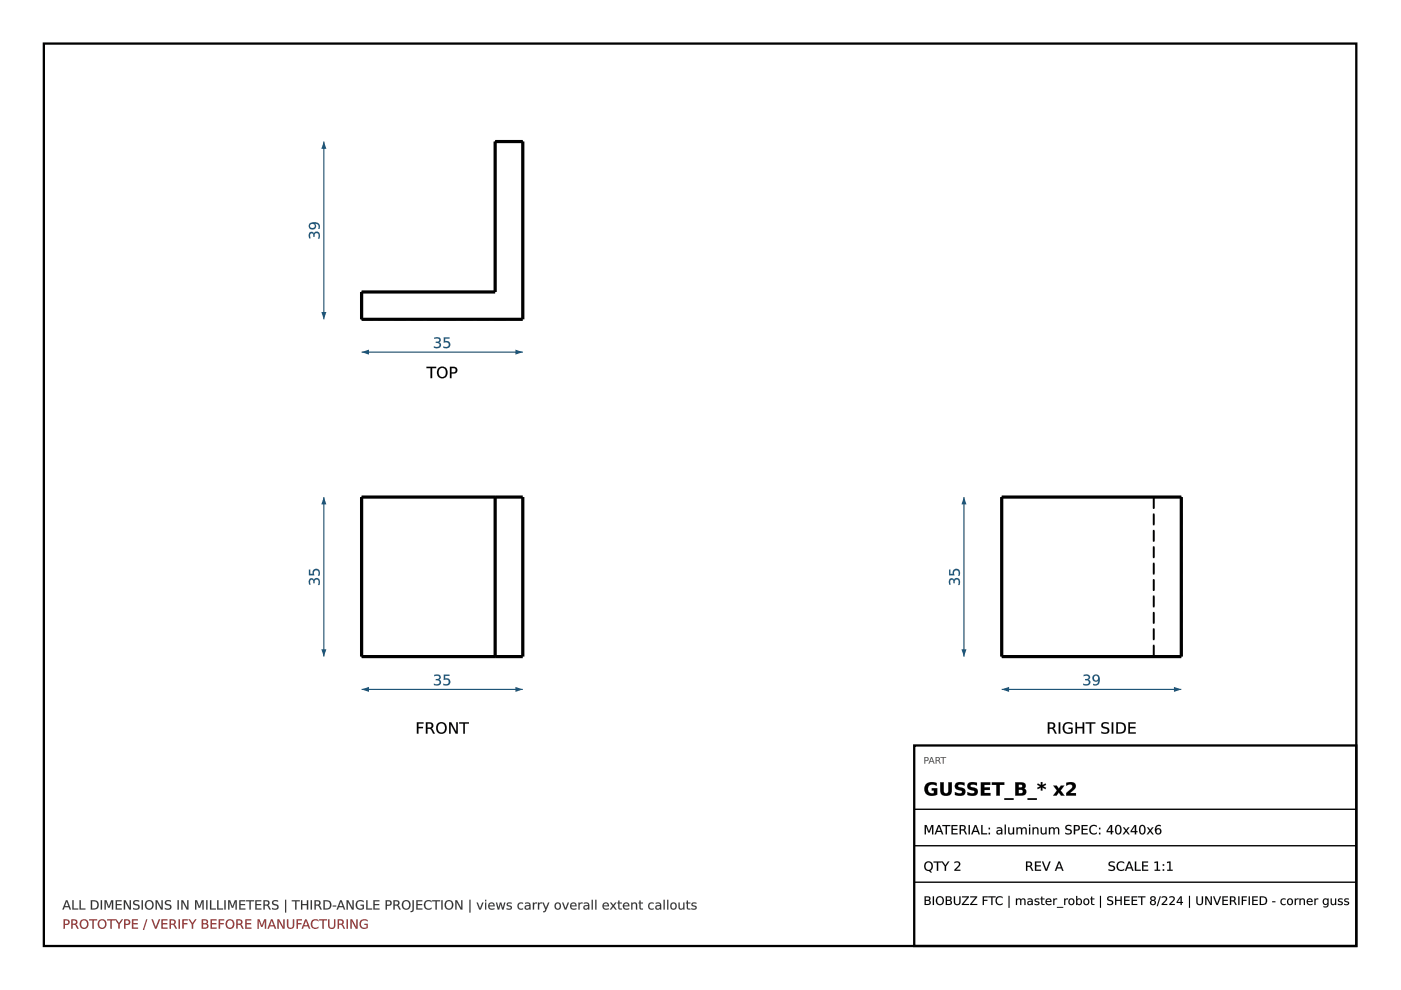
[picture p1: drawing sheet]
<svg xmlns="http://www.w3.org/2000/svg" width="297mm" height="210mm" viewBox="0 0 297 210" stroke-linecap="round" stroke-linejoin="round" font-family="sans-serif">
<path d="M9.3 9.2h278.3v191.4h-278.3z" fill="none" stroke="#000" stroke-width=".49"/>
<path d="M76.7 105.4h34.1v33.8h-34.1zM105 105.4v33.8" fill="none" stroke="#000" stroke-width=".68" stroke-linecap="butt"/>
<path d="M76.7 105.4v33.8M76.7 105.4h34.1M110.8 105.4v33.8M76.7 139.2h34.1M105 139.2v-33.8" fill="none" stroke="#000" stroke-width=".34" stroke-dasharray="2.3 1.2" stroke-linecap="butt"/>
<path d="M76.7 146.2h34.1" fill="none" stroke="#1a5276" stroke-width=".24"/>
<g fill="#1a5276">
<path d="M76.7 146.2l1.5-.6v1.1z"/>
<path d="M109.3 145.6l1.5 .6-1.5 .5z"/>
<path d="M92.1 143.1a.86 .86 0 0 1 1.3 .7l-.4 .3a.69 .69 0 0 1 .4 .9 .69 .69 0 0 1-.9 .3l-.5-.1v-.3a.67 .67 0 0 0 .7 .2 .67 .67 0 0 0 .5-.6l-.3-.3h-.5v-.2h.3a.37 .37 0 0 0 .4-.4 .37 .37 0 0 0-.4-.3l-.6 .1zM94.1 143h1.2v.3h-.9v.6a.81 .81 0 0 1 1.1 .7 .81 .81 0 0 1-1.2 .7l-.3-.1v-.3a.61 .61 0 0 0 .9 .1 .61 .61 0 0 0 0-.9l-.8 .1z"/>
<path d="M92.1 143.1a.88 .88 0 0 1 1.3 .7l-.4 .3a.61 .61 0 0 1 .5 .6 .61 .61 0 0 1-.4 .6h-.2a.56 .56 0 0 1-.9-.4 .66 .66 0 0 0 .7 .2 .66 .66 0 0 0 .4-.6l-.2-.2-.5-.1v-.2h.3a.35 .35 0 0 0 .4-.4 .35 .35 0 0 0-.4-.3l-.6 .1zM92.1 143.1v.3a.79 .79 0 0 1 1.1 .2l-.2 .3-.6 .1v.2a.52 .52 0 0 1 .8 .4 .52 .52 0 0 1-.8 .5l-.4-.2v.3a.85 .85 0 0 0 1 .1 .85 .85 0 0 0 .4-1l-.4-.2a.59 .59 0 0 0 .4-.8 .59 .59 0 0 0-.8-.3zM94.1 143h1.2v.3h-.9v.6a.82 .82 0 0 1 1.1 .8 .82 .82 0 0 1-1.2 .6h-.3v-.4a.59 .59 0 0 0 .9 .1 .59 .59 0 0 0 0-.9l-.8 .1zM94.1 143v1.2a.62 .62 0 0 1 .9-.1 .62 .62 0 0 1 0 .9 .62 .62 0 0 1-.9 0l-.1-.1v.3a.87 .87 0 0 0 1.1 0 .87 .87 0 0 0 .1-1.2l-.3-.2-.5 .1v-.6h.9v-.3z"/>
</g>
<path d="M68.7 105.4v33.8" fill="none" stroke="#1a5276" stroke-width=".24"/>
<g fill="#1a5276">
<path d="M68.7 105.4l.5 1.5h-1.1z"/>
<path d="M68.1 137.7h1.1l-.5 1.5z"/>
<path d="M65.6 122.8l.6-.2 .4 .4a.69 .69 0 0 1 .9-.4 .69 .69 0 0 1 .3 1l-.1 .4h-.3a.67 .67 0 0 0 .2-.7 .67 .67 0 0 0-.7-.4l-.2 .3v.4h-.3v-.2a.37 .37 0 0 0-.3-.5 .37 .37 0 0 0-.4 .5l.1 .6h-.2l-.1-.6zM65.5 120.8h.3v.9h.5a.81 .81 0 0 1 .8-1.1 .81 .81 0 0 1 .7 1.2l-.1 .3h-.3a.61 .61 0 0 0 .1-.9 .61 .61 0 0 0-.9 0v.8h-1.1z"/>
<path d="M65.6 122.8a.52 .52 0 0 1 .6-.2 .52 .52 0 0 1 .4 .4 .62 .62 0 0 1 .5-.5 .62 .62 0 0 1 .7 .4v.3a.55 .55 0 0 1 .1 .5 .55 .55 0 0 1-.5 .3 .65 .65 0 0 0 .2-.7 .65 .65 0 0 0-.7-.4l-.2 .3v.5h-.3v-.3a.36 .36 0 0 0-.3-.5 .36 .36 0 0 0-.4 .5l.1 .6a.54 .54 0 0 1-.3-.9zM65.6 122.8l-.1 .8 .1 .4h.2a.77 .77 0 0 1 .3-1.1l.3 .1v.6h.3a.52 .52 0 0 1 .4-.8 .52 .52 0 0 1 .5 .8l-.2 .4h.3a.85 .85 0 0 0 .1-1 .85 .85 0 0 0-1-.3l-.2 .3a.53 .53 0 0 0-.4-.4 .53 .53 0 0 0-.6 .2zM65.5 120.8h.3v.9h.5a.83 .83 0 0 1 .8-1.1 .83 .83 0 0 1 .7 1.2l-.1 .3h-.3a.59 .59 0 0 0 .1-.9 .59 .59 0 0 0-.9 0l.1 .8h-1.2zM65.5 120.8v1.2h1.1a.61 .61 0 0 1 0-.9 .61 .61 0 0 1 .9 0 .61 .61 0 0 1 0 .8l-.1 .2h.3a.87 .87 0 0 0-.1-1.2 .87 .87 0 0 0-1.1-.1l-.2 .4v.5h-.6l.1-.9z"/>
</g>
<g fill="#000">
<path d="M88.4 153.1h1.4v.3h-1.1v.7h1v.3h-1v1.1h-.3zM90.3 153.1h.7a.67 .67 0 0 1 .8 .5 .67 .67 0 0 1-.3 .8l.7 1.1h-.4l-.4-.8-.4-.2h-.4v1h-.3zM90.6 153.4v.9h.4a.43 .43 0 0 0 .5-.5 .43 .43 0 0 0-.5-.4zM93 153.6a.95 .95 0 0 0-.1 1.2 .95 .95 0 0 0 1.1 .4 .96 .96 0 0 0 .4-1.2 .96 .96 0 0 0-1.2-.5zM92.4 154.3a1.2 1.2 0 0 1 2.4 0 1.2 1.2 0 0 1-2.4 0zM95.2 153.1h.5l1 2.1v-2.1h.4v2.4h-.5l-1.1-2v2h-.3zM97.4 153.1h2v.3h-.8v2.1h-.4v-2.1h-.8z"/>
<path d="M88.4 153.1h1.4v.3h-1.1v.7h1v.3h-1v1.2h-.3zM88.4 153.1v2.4h.3v-1.1h1v-.3h-1v-.7h1.1v-.3zM90.3 153.1h.7a.69 .69 0 0 1 .9 .5 .69 .69 0 0 1-.4 .8l.3 .3 .4 .9h-.4l-.5-1-.7-.1v1.1h-.3zM90.3 153.1v2.4h.3v-1l.7 .1 .5 .9h.4l-.5-.8-.3-.3a.65 .65 0 0 0 .4-.8 .65 .65 0 0 0-.8-.4zM90.6 153.4v.9l.4-.1a.41 .41 0 0 0 .5-.4 .41 .41 0 0 0-.5-.4zM90.6 153.4a.72 .72 0 0 1 .9 .2v.2a.42 .42 0 0 1-.5 .5h-.4zM93 153.6a.93 .93 0 0 0-.1 1.2 .93 .93 0 0 0 1.1 .4 .95 .95 0 0 0 .3-1.2 .95 .95 0 0 0-1.1-.5zM93 153.6a.85 .85 0 0 1 1.1-.1 .85 .85 0 0 1 .3 1.1 .79 .79 0 0 1-1 .7 .79 .79 0 0 1-.6-1zM92.4 154.3a1.22 1.22 0 0 1 2.4 0 1.22 1.22 0 0 1-2.4 0zM92.4 154.3a1.2 1.2 0 0 0 2.4 0 1.2 1.2 0 0 0-2.4 0zM95.2 153.1h.5l1 2.1v-2.1h.4v2.5h-.5l-1.1-2.1 .1 2.1h-.4zM95.2 153.1v2.4h.3l.1-2 1 2h.5v-2.4h-.4v2.1l-1-2.1zM97.4 153.1h2v.3h-.8v2.2h-.4v-2.2h-.8zM97.4 153.1v.3h.8v2.1h.4l-.1-2.1h.9v-.3z"/>
</g>
<path d="M105 30h5.8v37.7h-34.1v-5.8h28.3z" fill="none" stroke="#000" stroke-width=".68" stroke-linecap="butt"/>
<path d="M105 30v31.9M105 30h5.8M110.8 30v37.7M76.7 61.9v5.8M76.7 61.9h28.3M76.7 67.7h34.1" fill="none" stroke="#000" stroke-width=".34" stroke-dasharray="2.3 1.2" stroke-linecap="butt"/>
<path d="M76.7 74.7h34.1" fill="none" stroke="#1a5276" stroke-width=".24"/>
<g fill="#1a5276">
<path d="M76.7 74.7l1.5-.6v1.1z"/>
<path d="M109.3 74.1l1.5 .6-1.5 .5z"/>
<path d="M92.1 71.6a.86 .86 0 0 1 1.3 .7l-.4 .3a.69 .69 0 0 1 .4 .9 .69 .69 0 0 1-.9 .3l-.5-.1v-.3a.67 .67 0 0 0 .7 .2 .67 .67 0 0 0 .5-.6l-.3-.3h-.5v-.2h.3a.37 .37 0 0 0 .4-.4 .37 .37 0 0 0-.4-.3l-.6 .1zM94.1 71.5h1.2v.3h-.9v.5a.81 .81 0 0 1 1.1 .8 .81 .81 0 0 1-1.2 .7l-.3-.1v-.3a.61 .61 0 0 0 .9 .1 .61 .61 0 0 0 0-.9l-.8 .1z"/>
<path d="M92.1 71.6a.88 .88 0 0 1 1.3 .7l-.4 .3a.61 .61 0 0 1 .5 .5 .61 .61 0 0 1-.4 .7h-.2a.56 .56 0 0 1-.9-.4 .66 .66 0 0 0 .7 .2 .66 .66 0 0 0 .4-.6l-.2-.2-.5-.1v-.3h.3a.35 .35 0 0 0 .4-.3 .35 .35 0 0 0-.4-.3l-.6 .1zM92.1 71.6v.3a.79 .79 0 0 1 1.1 .2l-.2 .3-.6 .1v.2a.52 .52 0 0 1 .8 .4 .52 .52 0 0 1-.8 .5l-.4-.2v.3a.85 .85 0 0 0 1 .1 .85 .85 0 0 0 .4-1l-.4-.2a.59 .59 0 0 0 .4-.8 .59 .59 0 0 0-.8-.3zM94.1 71.5h1.2v.3h-.9v.5a.82 .82 0 0 1 1.1 .8 .82 .82 0 0 1-1.2 .7l-.3-.1v-.3a.59 .59 0 0 0 .9 .1 .59 .59 0 0 0 0-.9l-.8 .1zM94.1 71.5v1.2a.62 .62 0 0 1 .9-.1 .62 .62 0 0 1 0 .9 .62 .62 0 0 1-.9 0l-.1-.1v.3a.87 .87 0 0 0 1.1 0 .87 .87 0 0 0 .1-1.2l-.3-.2-.5 .1v-.6h.9v-.3z"/>
</g>
<path d="M68.7 30v37.7" fill="none" stroke="#1a5276" stroke-width=".24"/>
<g fill="#1a5276">
<path d="M68.7 30l.5 1.6h-1.1z"/>
<path d="M68.1 66.2h1.1l-.5 1.5z"/>
<path d="M65.6 49.4l.6-.2 .4 .4a.69 .69 0 0 1 .9-.4 .69 .69 0 0 1 .3 .9l-.1 .5h-.3a.67 .67 0 0 0 .2-.7 .67 .67 0 0 0-.7-.5l-.2 .3v.5h-.3v-.3a.37 .37 0 0 0-.3-.4 .37 .37 0 0 0-.4 .4l.1 .6h-.2l-.1-.6zM65.6 47.5a1.24 1.24 0 0 1 1.4-.4 1.24 1.24 0 0 1 .8 1.2l-.1 .2h-.2a.71 .71 0 0 0 0-.8 .71 .71 0 0 0-.8-.3 .75 .75 0 0 1 0 1.1 .75 .75 0 0 1-1 0 .75 .75 0 0 1-.1-1zM65.8 47.9a.51 .51 0 0 0 1 0 .51 .51 0 0 0-1 0z"/>
<path d="M65.6 49.4a.52 .52 0 0 1 .6-.3 .52 .52 0 0 1 .4 .5 .62 .62 0 0 1 .5-.5 .62 .62 0 0 1 .7 .4v.2a.55 .55 0 0 1 .1 .6 .55 .55 0 0 1-.5 .3 .65 .65 0 0 0 .2-.7 .65 .65 0 0 0-.7-.4l-.2 .2v.5h-.3v-.3a.36 .36 0 0 0-.3-.4 .36 .36 0 0 0-.4 .4l.1 .6a.54 .54 0 0 1-.3-.8zM65.6 49.4l-.1 .8 .1 .3h.2a.77 .77 0 0 1 .3-1.1l.3 .2v.6h.3a.52 .52 0 0 1 .4-.8 .52 .52 0 0 1 .5 .8l-.2 .4h.3a.85 .85 0 0 0 .1-1.1 .85 .85 0 0 0-1-.3l-.2 .4a.53 .53 0 0 0-.4-.4 .53 .53 0 0 0-.6 .2zM65.6 47.5a1.25 1.25 0 0 1 1.4-.4 1.25 1.25 0 0 1 .8 1.2l-.1 .2h-.3a.69 .69 0 0 0 .1-.8 .69 .69 0 0 0-.8-.3 .68 .68 0 0 1 0 1.2 .79 .79 0 0 1-1-.1 .79 .79 0 0 1-.1-1zM65.6 47.5a.74 .74 0 0 0 .1 1 .74 .74 0 0 0 1-.1 .74 .74 0 0 0 0-1 .72 .72 0 0 1 .8 .3 .72 .72 0 0 1 0 .8h.2a1.04 1.04 0 0 0-.2-1.2 1.04 1.04 0 0 0-1.2-.2zM65.8 47.9a.5 .5 0 0 0 1 0 .5 .5 0 0 0-1 0zM65.7 47.9a.55 .55 0 0 1 1.1 0 .55 .55 0 0 1-1.1 0z"/>
</g>
<g fill="#000">
<path d="M90.4 77.8h2.1v.2h-.9v2.2h-.3v-2.2h-.9zM93.2 78.3a.95 .95 0 0 0-.1 1.1 .95 .95 0 0 0 1.1 .4 .96 .96 0 0 0 .3-1.2 .96 .96 0 0 0-1.1-.5zM92.6 78.9a1.2 1.2 0 0 1 2.4 0 1.2 1.2 0 0 1-2.4 0zM95.7 78v.9h.4a.45 .45 0 0 0 .5-.4 .45 .45 0 0 0-.5-.5zM95.4 77.8h.7a.72 .72 0 0 1 .9 .7 .72 .72 0 0 1-.9 .7h-.4v1h-.3z"/>
<path d="M90.4 77.8h2.1v.3l-.9-.1v2.2h-.3v-2.2l-.9 .1zM90.4 77.8v.2h.9v2.2h.3v-2.2h.9v-.2zM93.2 78.3a.93 .93 0 0 0-.1 1.1 .93 .93 0 0 0 1.1 .4 .95 .95 0 0 0 .3-1.2 .95 .95 0 0 0-1.1-.5zM93.2 78.2a.85 .85 0 0 1 1.1 0 .85 .85 0 0 1 .2 1.1 .79 .79 0 0 1-.9 .7 .79 .79 0 0 1-.6-1zM92.5 78.9a1.25 1.25 0 0 1 2.5 0 1.25 1.25 0 0 1-2.5 0zM92.6 78.9a1.2 1.2 0 0 0 2.4 0 1.2 1.2 0 0 0-2.4 0zM95.7 78v.9h.4a.43 .43 0 0 0 .5-.4 .43 .43 0 0 0-.5-.4zM95.7 78h.4a.47 .47 0 0 1 .5 .5 .47 .47 0 0 1-.5 .5h-.4zM95.4 77.8h.7a.74 .74 0 0 1 .9 .7 .74 .74 0 0 1-.9 .7h-.4v1h-.3zM95.4 77.8v2.4h.3v-1a.85 .85 0 0 0 1.2-.9l-.3-.4z"/>
</g>
<path d="M212.4 105.4h38.1v33.8h-38.1z" fill="none" stroke="#000" stroke-width=".68" stroke-linecap="butt"/>
<path d="M212.4 105.4h32.2M212.4 105.4v33.8M244.6 105.4v33.8M244.6 105.4h5.9M250.5 105.4v33.8M212.4 139.2h32.2M244.6 139.2h5.9M244.6 139.2v-33.8" fill="none" stroke="#000" stroke-width=".34" stroke-dasharray="2.3 1.2" stroke-linecap="butt"/>
<path d="M212.4 146.2h38.1" fill="none" stroke="#1a5276" stroke-width=".24"/>
<g fill="#1a5276">
<path d="M212.4 146.2l1.5-.6v1.1z"/>
<path d="M248.9 145.6l1.6 .6-1.6 .5z"/>
<path d="M229.7 143.1a.86 .86 0 0 1 1.4 .7l-.4 .3a.69 .69 0 0 1 .4 .9 .69 .69 0 0 1-1 .3l-.4-.1v-.3a.67 .67 0 0 0 .7 .2 .67 .67 0 0 0 .4-.6l-.2-.3h-.5v-.2h.2a.37 .37 0 0 0 .5-.4 .37 .37 0 0 0-.5-.3l-.6 .1zM231.8 143.2a.86 .86 0 0 1 1.1 0 .86 .86 0 0 1 .3 1 1 1 0 0 1-.4 1 1 1 0 0 1-1 .1v-.3a.72 .72 0 0 0 .8 0 .72 .72 0 0 0 .3-.7 .75 .75 0 0 1-1.1 0 .75 .75 0 0 1 0-1.1zM231.8 143.8a.55 .55 0 0 0 1.1 0 .55 .55 0 0 0-1.1 0z"/>
<path d="M229.7 143.1a.88 .88 0 0 1 1.4 .7l-.4 .3a.61 .61 0 0 1 .5 .6 .61 .61 0 0 1-.4 .6h-.3a.56 .56 0 0 1-.8-.4 .66 .66 0 0 0 .7 .2 .66 .66 0 0 0 .4-.6l-.2-.2-.5-.1v-.2h.2a.35 .35 0 0 0 .5-.4 .35 .35 0 0 0-.5-.3l-.6 .1zM229.7 143.1v.3a.79 .79 0 0 1 1.1 .2l-.1 .3-.6 .1v.2a.52 .52 0 0 1 .8 .4 .52 .52 0 0 1-.8 .5l-.4-.2v.3a.85 .85 0 0 0 1 .1 .85 .85 0 0 0 .3-1l-.3-.2a.59 .59 0 0 0 .3-.8 .59 .59 0 0 0-.8-.3zM231.8 143.2a.87 .87 0 0 1 1.1-.1 .87 .87 0 0 1 .3 1.1 1.02 1.02 0 0 1-.4 1 1.02 1.02 0 0 1-1 .1v-.3a.7 .7 0 0 0 .8 0 .7 .7 0 0 0 .3-.7 .76 .76 0 0 1-1.1 0 .76 .76 0 0 1 0-1.1zM231.8 143.2a.73 .73 0 0 0 0 1.1 .73 .73 0 0 0 1.1-.1 .73 .73 0 0 1-.3 .8 .73 .73 0 0 1-.8 0v.2a1.05 1.05 0 0 0 1.2-.2 1.05 1.05 0 0 0 .2-1.2 .78 .78 0 0 0-.5-.7 .78 .78 0 0 0-.9 .1zM231.9 143.8a.49 .49 0 0 0 .9 0 .49 .49 0 0 0-.9 0zM231.9 143.8a.52 .52 0 0 1 1 0 .52 .52 0 0 1-1 0z"/>
</g>
<path d="M204.4 105.4v33.8" fill="none" stroke="#1a5276" stroke-width=".24"/>
<g fill="#1a5276">
<path d="M204.4 105.4l.5 1.5h-1.1z"/>
<path d="M203.8 137.7h1.1l-.5 1.5z"/>
<path d="M201.3 122.8l.6-.2 .4 .4a.69 .69 0 0 1 .9-.4 .69 .69 0 0 1 .3 1l-.1 .4h-.3a.67 .67 0 0 0 .2-.7 .67 .67 0 0 0-.6-.4l-.3 .3v.4h-.2v-.2a.37 .37 0 0 0-.4-.5 .37 .37 0 0 0-.4 .5l.2 .6h-.3l-.1-.6zM201.2 120.8h.3v.9h.5a.81 .81 0 0 1 .8-1.1 .81 .81 0 0 1 .7 1.2l-.1 .3h-.3a.61 .61 0 0 0 .1-.9 .61 .61 0 0 0-.9 0l.1 .8h-1.2z"/>
<path d="M201.3 122.8a.52 .52 0 0 1 .6-.2 .52 .52 0 0 1 .4 .4 .62 .62 0 0 1 .5-.5 .62 .62 0 0 1 .7 .4v.3a.55 .55 0 0 1 .1 .5 .55 .55 0 0 1-.5 .3 .65 .65 0 0 0 .2-.7 .65 .65 0 0 0-.6-.4l-.2 .3-.1 .5h-.3v-.3a.36 .36 0 0 0-.3-.5 .36 .36 0 0 0-.3 .5l.1 .6a.54 .54 0 0 1-.4-.9zM201.4 122.8l-.2 .8 .1 .4h.3a.77 .77 0 0 1 .2-1.1l.3 .1 .1 .6h.2a.52 .52 0 0 1 .4-.8 .52 .52 0 0 1 .5 .8l-.2 .4h.3a.85 .85 0 0 0 .1-1 .85 .85 0 0 0-1-.3l-.2 .3a.53 .53 0 0 0-.4-.4 .53 .53 0 0 0-.5 .2zM201.2 120.8h.3v.9h.5a.83 .83 0 0 1 .8-1.1 .83 .83 0 0 1 .7 1.2v.3h-.4a.59 .59 0 0 0 .1-.9 .59 .59 0 0 0-.9 0l.1 .8h-1.2zM201.2 120.8v1.2h1.2a.61 .61 0 0 1-.1-.9 .61 .61 0 0 1 .9 0 .61 .61 0 0 1 0 .8l-.1 .2h.3a.87 .87 0 0 0 0-1.2 .87 .87 0 0 0-1.2-.1l-.2 .4 .1 .5h-.6v-.9z"/>
</g>
<g fill="#000">
<path d="M222.2 153.1h.7a.67 .67 0 0 1 .8 .5 .67 .67 0 0 1-.4 .8l.7 1.1h-.3l-.4-.8-.5-.2h-.3v1h-.3zM222.5 153.4v.9h.4a.43 .43 0 0 0 .5-.5 .43 .43 0 0 0-.5-.4zM224.5 153.1h.3v2.4h-.3zM225.6 153.4a1.51 1.51 0 0 1 1.8-.1v.4a.99 .99 0 0 0-1.4-.1 .99 .99 0 0 0-.2 1.3 .99 .99 0 0 0 1.3 .3v-.6h-.5v-.3h.8v1a1.3 1.3 0 0 1-1.8-.1 1.3 1.3 0 0 1 0-1.8zM228 153.1h.3v1h1.2v-1h.4v2.4h-.4v-1.1h-1.2v1.1h-.3zM230.2 153.1h2v.3h-.8v2.1h-.4v-2.1h-.8zM233.7 153.3l1-.2 .3 .1v.3a.82 .82 0 0 0-1.2 .3l.1 .2a1.3 1.3 0 0 1 1.3 .9 1.1 1.1 0 0 1-1.7 .5v-.3a.74 .74 0 0 0 .8 .3 .74 .74 0 0 0 .5-.6l-.1-.2a1.34 1.34 0 0 1-1.2-.8zM235.7 153.1h.3v2.4h-.3zM237 153.4v1.9a1 1 0 0 0 1.4-1 1 1 0 0 0-1.4-.9zM236.7 153.1h.7a1.21 1.21 0 0 1 1.3 1.2 1.21 1.21 0 0 1-1.3 1.2h-.7zM239.2 153.1h1.6v.3h-1.2v.7h1.1v.3h-1.1v.9h1.2v.2h-1.6z"/>
<path d="M222.1 153.1h.8a.69 .69 0 0 1 .8 .5 .69 .69 0 0 1-.4 .8l.3 .3 .5 .9h-.4l-.6-1-.6-.1v1.1h-.4zM222.2 153.1v2.4h.3v-1l.7 .1 .5 .9h.3l-.4-.8-.3-.3a.65 .65 0 0 0 .4-.8 .65 .65 0 0 0-.8-.4zM222.5 153.4v.9l.4-.1a.41 .41 0 0 0 .5-.4 .41 .41 0 0 0-.5-.4zM222.5 153.4a.72 .72 0 0 1 .9 .2v.2a.42 .42 0 0 1-.5 .5h-.4zM224.5 153.1h.3v2.5h-.3zM224.5 153.1v2.4h.3v-2.4zM225.6 153.4a1.5 1.5 0 0 1 1.8-.1v.4a.98 .98 0 0 0-1.4-.1 .98 .98 0 0 0-.2 1.3 .98 .98 0 0 0 1.3 .3v-.6h-.6v-.3h.9v1a1.32 1.32 0 0 1-1.8-.1 1.32 1.32 0 0 1 0-1.8zM225.6 153.4a1.29 1.29 0 0 0 0 1.8 1.29 1.29 0 0 0 1.8 .1v-1h-.8v.3l.5-.1v.7a.99 .99 0 0 1-1.3-.3 .99 .99 0 0 1 .2-1.3 .99 .99 0 0 1 1.4 .1v-.4a1.57 1.57 0 0 0-1.8 .1zM228 153.1h.4v1h1.1v-1h.4v2.5h-.4v-1.2h-1.2l.1 1.2h-.4zM228 153.1v2.4h.3v-1.1h1.3l-.1 1.1h.4v-2.4h-.4l.1 1h-1.3v-1zM230.2 153.1h2v.3h-.8v2.2h-.4v-2.2h-.8zM230.2 153.1v.3h.9l-.1 2.1h.4v-2.1h.8v-.3zM233.7 153.3l.4-.2 .8 .1h.2v.4a.87 .87 0 0 0-1.3 .2l.1 .2 .6 .2a.76 .76 0 0 1 .7 .9 .76 .76 0 0 1-1.1 .5l-.6-.1v-.4a.72 .72 0 0 0 .8 .3 .72 .72 0 0 0 .5-.6l-.4-.3a.72 .72 0 0 1-.8-.4 .72 .72 0 0 1 .1-.8zM233.7 153.3a.64 .64 0 0 0-.1 .7 .64 .64 0 0 0 .6 .4 .5 .5 0 0 1 .7 .6 .5 .5 0 0 1-.8 .3l-.6-.2v.3a1.09 1.09 0 0 0 1.7-.5 .82 .82 0 0 0-.9-.7l-.3-.1a.44 .44 0 0 1-.1-.6 .44 .44 0 0 1 .6-.1l.6 .1-.1-.3h-.3zM235.7 153.1h.3v2.5h-.3zM235.7 153.1v2.4h.3v-2.4zM237 153.4v1.9a.98 .98 0 0 0 1.4-1 .98 .98 0 0 0-1.4-.9zM237 153.4a1.01 1.01 0 0 1 1.4 .9 1.01 1.01 0 0 1-1.4 1zM236.7 153.1a1.7 1.7 0 0 1 2 .7 1.21 1.21 0 0 1-.1 1.3 1.21 1.21 0 0 1-1.2 .5h-.7zM236.7 153.1v2.4h.7a1.19 1.19 0 0 0 1.3-1.2 1.19 1.19 0 0 0-1.3-1.1zM239.2 153.1h1.6v.3h-1.2v.7h1.1v.3h-1.1v.9h1.2v.3h-1.6zM239.2 153.1v2.4h1.6v-.2h-1.3v-.9h1.2v-.3h-1.2v-.7h1.3v-.3z"/>
</g>
<g fill="#333">
<path d="M14.1 191.1l-.3 1h.7zM14 190.9h.3l.8 1.9h-.3l-.2-.5h-.9l-.2 .5h-.3zM15.3 190.9h.3v1.7h1v.2h-1.3zM16.9 190.9h.2v1.7h1v.2h-1.2zM19.5 191.1v1.5a.82 .82 0 0 0 1.1-.7 .82 .82 0 0 0-1.1-.8zM19.3 190.9h.5a.99 .99 0 0 1 1.1 1 .99 .99 0 0 1-1.1 .9h-.5zM21.4 190.9h.2v1.9h-.2zM22.2 190.9h.4l.5 1.3 .5-1.3h.4v1.9h-.3v-1.7l-.5 1.4h-.3l-.5-1.4v1.7h-.2zM24.5 190.9h1.3v.2h-1v.6h.9v.2h-.9v.7h1v.2h-1.3zM26.3 190.9h.3l.9 1.6v-1.6h.3v1.9h-.4l-.9-1.6v1.6h-.2zM28.4 191l.8-.1h.3v.3a.51 .51 0 0 0-.6-.2 .51 .51 0 0 0-.3 .6 .96 .96 0 0 1 1 .9 1 1 0 0 1-1.4 .3v-.3a.64 .64 0 0 0 1.1-.3l-.1-.1a.97 .97 0 0 1-1-.9zM30 190.9h.3v1.9h-.3zM31.2 191.3a.78 .78 0 0 0-.1 .9 .78 .78 0 0 0 .9 .4 .76 .76 0 0 0 .3-1.1 .76 .76 0 0 0-1.1-.2zM30.7 191.8a.99 .99 0 0 1 1.9 0 .99 .99 0 0 1-1.9 0zM33 190.9h.4l.8 1.6v-1.6h.3v1.9h-.4l-.8-1.6v1.6h-.3zM35.1 191l.8-.1h.3v.3a.51 .51 0 0 0-.6-.2 .51 .51 0 0 0-.3 .6 .96 .96 0 0 1 1 .9 1 1 0 0 1-1.3 .3v-.3a.64 .64 0 0 0 1-.3v-.1a.97 .97 0 0 1-1-.9zM37.6 190.9h.3v1.9h-.3zM38.4 190.9h.4l.9 1.6v-1.6h.3v1.9h-.4l-.9-1.6v1.6h-.3zM41.4 190.9h.4l.5 1.3 .5-1.3h.4v1.9h-.3v-1.7l-.5 1.4h-.3l-.5-1.4v1.7h-.2zM43.7 190.9h.3v1.9h-.3zM44.5 190.9h.3v1.7h1v.2h-1.3zM46 190.9h.3v1.7h1v.2h-1.3zM47.6 190.9h.2v1.9h-.2zM48.4 190.9h.4l.5 1.3 .5-1.3h.4v1.9h-.3v-1.7l-.5 1.4h-.2l-.6-1.4v1.7h-.2zM50.7 190.9h1.3v.2h-1v.6h1v.2h-1v.7h1v.2h-1.3zM52.2 190.9h1.7v.2h-.7v1.7h-.3v-1.7h-.7zM54.1 190.9h1.3v.2h-1v.6h.9v.2h-.9v.7h1v.2h-1.3zM55.9 190.9h.6a.55 .55 0 0 1 .6 .3 .55 .55 0 0 1-.3 .7l.6 .9h-.3l-.3-.6-.4-.2h-.3v.8h-.2zM56.1 191.1v.7h.4a.35 .35 0 0 0 .4-.4 .35 .35 0 0 0-.4-.3zM57.9 191l.8-.1h.3v.3a.51 .51 0 0 0-.7-.2 .51 .51 0 0 0-.3 .6 .96 .96 0 0 1 1 .9 1 1 0 0 1-1.3 .3v-.3a.64 .64 0 0 0 1.1-.3l-.1-.1a.97 .97 0 0 1-1-.9zM60.4 190.8h.3v2.7h-.3zM61.9 190.9h1.7v.2h-.7v1.7h-.3v-1.7h-.7zM63.8 190.9h.3v.8h1v-.8h.2v1.9h-.2v-.9h-1v.9h-.3zM65.9 190.9h.2v1.9h-.2zM66.7 190.9h.6a.55 .55 0 0 1 .6 .3 .55 .55 0 0 1-.3 .7l.6 .9h-.3l-.3-.6-.4-.2h-.2v.8h-.3zM67 191.1v.7h.3a.35 .35 0 0 0 .4-.4 .35 .35 0 0 0-.4-.3zM68.9 191.1v1.5a.82 .82 0 0 0 1.1-.7 .82 .82 0 0 0-1.1-.8zM68.6 190.9h.5a.99 .99 0 0 1 1.2 1 .99 .99 0 0 1-1.2 .9h-.5zM70.6 192h.7v.2h-.7zM72.3 191.1l-.4 1h.7zM72.1 190.9h.3l.8 1.9h-.3l-.2-.5h-.9l-.2 .5h-.2zM73.5 190.9h.3l.9 1.6v-1.6h.3v1.9h-.4l-.9-1.6v1.6h-.2zM75.7 191.1l.4-.2 .5-.1 .5 .2v.3a.81 .81 0 0 0-1.1-.1 .81 .81 0 0 0-.2 1.1 .81 .81 0 0 0 1.1 .3v-.6h-.5v-.2h.8v.9a1.07 1.07 0 0 1-1.5-.1 1.07 1.07 0 0 1 0-1.5zM77.6 190.9h.3v1.7h1v.2h-1.3zM79.2 190.9h1.2v.2h-1v.6h1v.2h-1v.7h1.1v.2h-1.3zM82 191.1v.7h.4a.37 .37 0 0 0 .4-.3 .37 .37 0 0 0-.4-.4zM81.8 190.9h.6a.6 .6 0 0 1 .7 .6 .6 .6 0 0 1-.7 .6h-.4v.7h-.2zM83.4 190.9h.6a.55 .55 0 0 1 .7 .3 .55 .55 0 0 1-.3 .7l.6 .9h-.3l-.4-.6-.3-.2h-.3v.8h-.3zM83.7 191.1v.7h.3a.35 .35 0 0 0 .4-.4 .35 .35 0 0 0-.4-.3zM85.7 191.3a.78 .78 0 0 0-.2 .9 .78 .78 0 0 0 1 .4 .76 .76 0 0 0 .2-1.1 .76 .76 0 0 0-1-.2zM85.1 191.8a1 1 0 0 1 2 0 1 1 0 0 1-2 0zM87.5 190.9h.2v2l-.2 .4-.4 .1v-.2l.3-.3zM88.3 190.9h1.2v.2h-1v.6h1v.2h-1v.7h1.1v.2h-1.3zM90.1 191.1l.5-.2 .4-.1 .5 .2v.3a.78 .78 0 0 0-1.1 0 .78 .78 0 0 0 0 1.1 .78 .78 0 0 0 1.1 0v.3a1.04 1.04 0 0 1-1.4-.2 1.04 1.04 0 0 1 0-1.4zM91.6 190.9h1.7v.2h-.7v1.7h-.3v-1.7h-.7zM93.6 190.9h.2v1.9h-.2zM94.7 191.3a.78 .78 0 0 0-.1 .9 .78 .78 0 0 0 .9 .4 .76 .76 0 0 0 .3-1.1 .76 .76 0 0 0-1.1-.2zM94.2 191.8a1 1 0 0 1 2 0 1 1 0 0 1-2 0zM96.5 190.9h.4l.9 1.6v-1.6h.2v1.9h-.3l-.9-1.6v1.6h-.3zM99.5 190.8h.3v2.7h-.3zM101 191.4h.3l.5 1.2 .4-1.2h.3l-.6 1.4h-.3zM102.8 191.4h.3v1.4h-.3zM102.8 190.8h.3v.3h-.3zM103.7 191.5a.69 .69 0 0 1 .8-.1 .69 .69 0 0 1 .4 .8h-1.1a.67 .67 0 0 0 1 .3v.3a.84 .84 0 0 1-1.1-.1 .84 .84 0 0 1 0-1.2zM103.9 191.7l-.1 .3h.8l-.2-.4zM105.1 191.4h.3l.3 1.1 .3-1.1h.3l.3 1.1 .3-1.1h.2l-.3 1.4h-.3l-.4-1.2-.3 1.2h-.3zM107.6 191.4h.8l.1 .2a.41 .41 0 0 0-.5-.1 .41 .41 0 0 0-.3 .4 .61 .61 0 0 1 .6 .2 .61 .61 0 0 1 .1 .7h-.8h-.2v-.3a.53 .53 0 0 0 .9-.1l-.1-.1a.6 .6 0 0 1-.6-.2 .6 .6 0 0 1 0-.7zM109.9 191.5l.7-.2 .3 .1v.3a.58 .58 0 0 0-.8 0 .58 .58 0 0 0 0 .8 .58 .58 0 0 0 .8 .1v.2a.8 .8 0 0 1-1.1-.2 .8 .8 0 0 1 .1-1.1zM111.6 192.2l-.1 .1a.36 .36 0 0 0 .3 .4 .36 .36 0 0 0 .4-.3v-.3zM111.3 191.4a.73 .73 0 0 1 1.2 .6v.8h-.3v-.2a.53 .53 0 0 1-.6 .3 .53 .53 0 0 1-.4-.6 .53 .53 0 0 1 .7-.4h.3a.53 .53 0 0 0-.3-.4 .53 .53 0 0 0-.6 .2zM113 191.4h.2v.2l.2-.2 .5-.1v.3a.44 .44 0 0 0-.5 0 .44 .44 0 0 0-.2 .5v.7h-.2zM114.1 191.4h.2v.2l.2-.2 .4-.1v.3a.44 .44 0 0 0-.4 0 .44 .44 0 0 0-.2 .5v.7h-.2zM115 191.4h.3l.4 1.1 .5-1.1h.3l-.8 1.8-.2 .2h-.4v-.2h.4l.1-.4zM117.9 191.7a.5 .5 0 0 0 0 .7 .5 .5 0 0 0 .7 0 .51 .51 0 0 0 0-.6 .51 .51 0 0 0-.7-.1zM117.5 192.1a.75 .75 0 0 1 1.5 0 .75 .75 0 0 1-1.5 0zM119.2 191.4h.2l.5 1.2 .5-1.2h.2l-.5 1.4h-.4zM121.1 191.5a.69 .69 0 0 1 .8-.1 .69 .69 0 0 1 .3 .8h-1.1a.67 .67 0 0 0 1.1 .3v.3a.84 .84 0 0 1-1.1-.1 .84 .84 0 0 1 0-1.2zM121.3 191.7l-.2 .3h.9l-.2-.4zM122.6 191.4h.3v.2l.2-.2 .4-.1v.3a.44 .44 0 0 0-.4 0 .44 .44 0 0 0-.2 .5v.7h-.3zM124 192.2v.1a.36 .36 0 0 0 .2 .4 .36 .36 0 0 0 .5-.3v-.3zM123.8 191.4a.73 .73 0 0 1 1.1 .6v.8h-.2v-.2a.53 .53 0 0 1-.7 .3 .53 .53 0 0 1-.3-.6 .53 .53 0 0 1 .7-.4h.3a.53 .53 0 0 0-.4-.4 .53 .53 0 0 0-.5 .2zM125.4 190.8h.3v2h-.3zM126.2 190.8h.3v2h-.3zM127.9 191.5a.69 .69 0 0 1 .9-.1 .69 .69 0 0 1 .3 .8h-1.1a.67 .67 0 0 0 1.1 .3v.3a.84 .84 0 0 1-1.2-.1 .84 .84 0 0 1 0-1.2zM128.1 191.7l-.1 .3h.9l-.3-.4zM129.3 191.4h.3l.4 .5 .4-.5h.3l-.5 .7 .5 .7h-.2l-.5-.5-.4 .5h-.3l.6-.7zM131.1 190.9h.2v.5h.5v.2h-.5v.9l.5 .1v.2h-.5l-.2-.2v-1h-.2v-.2h.2zM132.3 191.5a.69 .69 0 0 1 .8-.1 .69 .69 0 0 1 .3 .8h-1.1a.67 .67 0 0 0 1.1 .3v.3a.84 .84 0 0 1-1.1-.1 .84 .84 0 0 1 0-1.2zM132.5 191.7l-.2 .3h.9l-.2-.4zM133.8 191.4h.3v.2a.54 .54 0 0 1 .6-.2 .54 .54 0 0 1 .4 .6v.8h-.3v-.8a.39 .39 0 0 0-.4-.5 .39 .39 0 0 0-.3 .5v.8h-.3zM135.6 190.9h.2v.5h.5v.2h-.5v.9l.5 .1v.2h-.5l-.2-.2v-1h-.2v-.2h.2zM137.6 191.5l.7-.2 .3 .1v.3a.58 .58 0 0 0-.8 0 .58 .58 0 0 0 0 .8 .58 .58 0 0 0 .8 .1v.2a.8 .8 0 0 1-1.1-.2 .8 .8 0 0 1 .1-1.1zM139.3 192.2l-.1 .1a.36 .36 0 0 0 .3 .4 .36 .36 0 0 0 .4-.3v-.3zM139 191.4a.73 .73 0 0 1 1.2 .6v.8h-.3v-.2a.53 .53 0 0 1-.6 .3 .53 .53 0 0 1-.4-.6 .53 .53 0 0 1 .7-.4h.3a.53 .53 0 0 0-.3-.4 .53 .53 0 0 0-.6 .2zM140.7 190.8h.2v2h-.2zM141.5 190.8h.2v2h-.2zM142.5 191.7a.5 .5 0 0 0-.1 .7 .5 .5 0 0 0 .8 0 .51 .51 0 0 0-.1-.6 .51 .51 0 0 0-.6-.1zM142 192.1a.75 .75 0 0 1 1.5 0 .75 .75 0 0 1-1.5 0zM143.9 191.4h.2v.9a.39 .39 0 0 0 .4 .4 .39 .39 0 0 0 .4-.5v-.8h.2v1.4h-.2v-.2a.54 .54 0 0 1-.7 .3 .54 .54 0 0 1-.3-.6zM145.6 190.9h.3v.5h.5v.2h-.5v.9l.5 .1v.2h-.5l-.3-.2v-1h-.2v-.2h.2zM146.7 191.4h.8l.1 .2a.41 .41 0 0 0-.4-.1 .41 .41 0 0 0-.3 .4 .61 .61 0 0 1 .6 .2 .61 .61 0 0 1 .1 .7h-.9h-.1v-.3a.53 .53 0 0 0 .9-.1l-.1-.1a.6 .6 0 0 1-.6-.2 .6 .6 0 0 1-.1-.7z"/>
<path d="M14.1 191.1l-.3 1h.7zM14.1 191.1l.4 1h-.7zM14 190.9h.3l.8 2h-.3l-.2-.6h-.9l-.2 .6h-.3zM14 190.9l-.8 1.9h.3l.2-.5h.9l.2 .5h.3l-.8-1.9zM15.3 190.9h.3v1.7h1v.3h-1.3zM15.3 190.9v1.9h1.3v-.2h-1v-1.7zM16.9 190.9h.2v1.7h1v.3h-1.2zM16.9 190.9v1.9h1.2v-.2h-1v-1.7zM19.5 191.1v1.5a.81 .81 0 0 0 1.1-.7 .81 .81 0 0 0-1.1-.8zM19.5 191.1a.83 .83 0 0 1 1.2 .8 .83 .83 0 0 1-1.2 .7zM19.2 190.9h.6a1.01 1.01 0 0 1 1.1 1 1.01 1.01 0 0 1-1.1 1h-.6zM19.3 190.9v1.9h.5a.98 .98 0 0 0 1.1-.9 .98 .98 0 0 0-1.1-1zM21.3 190.9h.3v2h-.3zM21.4 190.9v1.9h.2v-1.9zM22.2 190.9h.4l.5 1.3 .5-1.3h.4v2h-.3v-1.8l-.5 1.4h-.3l-.5-1.4v1.8h-.2zM22.2 190.9v1.9h.2v-1.7l.5 1.4h.3l.5-1.4v1.7h.3v-1.9h-.4l-.5 1.4-.5-1.4zM24.5 190.9h1.3v.2h-1v.6h1v.2h-1v.7h1v.3h-1.3zM24.5 190.9v1.9h1.3v-.2h-1v-.7h.9v-.2h-.9v-.6h1v-.2zM26.2 190.9h.4l.9 1.6v-1.6h.3v2h-.4l-.9-1.7v1.7h-.3zM26.3 190.9v1.9h.2v-1.6l.9 1.6h.4v-1.9h-.3v1.6l-.9-1.6zM28.4 191l.3-.2a.51 .51 0 0 1 .8 .4 .5 .5 0 0 0-.6-.2 .5 .5 0 0 0-.3 .6l.4 .1a.62 .62 0 0 1 .6 .8 .62 .62 0 0 1-.9 .4l-.5-.1v-.3a.63 .63 0 0 0 1.1-.3l-.4-.2a.59 .59 0 0 1-.6-.3 .59 .59 0 0 1 .1-.7zM28.4 191a.53 .53 0 0 0-.1 .6 .53 .53 0 0 0 .5 .3 .42 .42 0 0 1 .5 .5 .42 .42 0 0 1-.6 .3l-.5-.2v.2a.83 .83 0 0 0 .9 .1 .83 .83 0 0 0 .5-.7l-.3-.3-.7-.2a.52 .52 0 0 1 .3-.6 .52 .52 0 0 1 .6 .2v-.3h-.3zM30 190.9h.3v2h-.3zM30 190.9v1.9h.3v-1.9zM31.2 191.3a.77 .77 0 0 0-.1 .9 .77 .77 0 0 0 .9 .4 .75 .75 0 0 0 .2-1.1 .75 .75 0 0 0-1-.2zM31.2 191.3a.78 .78 0 0 1 1.1 .4 .78 .78 0 0 1-.7 1 .85 .85 0 0 1-.4-1.4zM30.6 191.8a1.05 1.05 0 0 1 2.1 0 1.05 1.05 0 0 1-2.1 0zM30.7 191.8a.98 .98 0 0 0 1.9 0 .98 .98 0 0 0-1.9 0zM33 190.9h.4l.8 1.6v-1.6h.3v2h-.4l-.8-1.7v1.7h-.3zM33 190.9v1.9h.3v-1.6l.8 1.6h.4v-1.9h-.3v1.6l-.8-1.6zM35.1 191l.3-.2a.51 .51 0 0 1 .8 .4 .5 .5 0 0 0-.6-.2 .5 .5 0 0 0-.3 .6l.5 .1a.62 .62 0 0 1 .5 .8 .62 .62 0 0 1-.9 .4l-.5-.1v-.3a.63 .63 0 0 0 1.1-.3l-.3-.2a.59 .59 0 0 1-.7-.3 .59 .59 0 0 1 .1-.7zM35.1 191a.53 .53 0 0 0-.1 .6 .53 .53 0 0 0 .5 .3 .42 .42 0 0 1 .6 .5 .42 .42 0 0 1-.7 .3l-.4-.2v.2a.83 .83 0 0 0 .8 .1 .83 .83 0 0 0 .5-.7l-.2-.3-.8-.2a.52 .52 0 0 1 .3-.6 .52 .52 0 0 1 .6 .2v-.3h-.3zM37.6 190.9h.3v2h-.3zM37.6 190.9v1.9h.3v-1.9zM38.4 190.9h.4l.9 1.6v-1.6h.3v2h-.4l-.9-1.7v1.7h-.3zM38.4 190.9v1.9h.3v-1.6l.9 1.6h.4v-1.9h-.3v1.6l-.9-1.6zM41.3 190.9h.5l.5 1.3 .5-1.3h.4v2h-.3v-1.8l-.5 1.4h-.3l-.5-1.4v1.8h-.3zM41.4 190.9v1.9h.2v-1.7l.5 1.4h.3l.5-1.4v1.7h.3v-1.9h-.4l-.5 1.4-.5-1.4zM43.7 190.9h.3v2h-.3zM43.7 190.9v1.9h.3v-1.9zM44.5 190.9h.3v1.7h1v.3h-1.3zM44.5 190.9v1.9h1.3v-.2h-1v-1.7zM46 190.9h.3v1.7h1v.3h-1.3zM46 190.9v1.9h1.3v-.2h-1v-1.7zM47.6 190.9h.3v2h-.3zM47.6 190.9v1.9h.2v-1.9zM48.4 190.9h.4l.5 1.3 .5-1.3h.4v2h-.3v-1.8l-.5 1.4h-.3l-.5-1.4 .1 1.8h-.3zM48.4 190.9v1.9h.2v-1.7l.6 1.4h.2l.5-1.4v1.7h.3v-1.9h-.4l-.5 1.4-.5-1.4zM50.7 190.9h1.3v.2h-1v.6h1v.2h-1v.7h1v.3h-1.3zM50.7 190.9v1.9h1.3v-.2h-1v-.7h1v-.2h-1v-.6h1v-.2zM52.2 190.9h1.7v.2h-.7v1.8h-.3v-1.8h-.7zM52.2 190.9v.2h.7v1.7h.3l-.1-1.7h.8v-.2zM54.1 190.9h1.3v.2h-1v.6h1v.2h-1v.7h1v.3h-1.3zM54.1 190.9v1.9h1.3v-.2h-1v-.7h.9v-.2h-.9v-.6h1v-.2zM55.8 190.9h.7a.57 .57 0 0 1 .6 .3 .57 .57 0 0 1-.3 .7l.6 1h-.3l-.4-.8-.6-.1v.9h-.3zM55.9 190.9v1.9h.2v-.8l.6 .1 .4 .7h.3l-.6-.9a.54 .54 0 0 0 .3-.6 .54 .54 0 0 0-.6-.4zM56.1 191.1v.7h.4a.34 .34 0 0 0 .3-.4 .34 .34 0 0 0-.3-.3zM56.1 191.1h.4a.37 .37 0 0 1 .4 .3 .37 .37 0 0 1-.4 .4h-.4zM57.8 191l.4-.2a.51 .51 0 0 1 .8 .4h-.1a.5 .5 0 0 0-.6-.2 .5 .5 0 0 0-.3 .6l.5 .1a.62 .62 0 0 1 .6 .8 .62 .62 0 0 1-.9 .4l-.5-.1v-.3a.63 .63 0 0 0 1.1-.3l-.4-.2a.59 .59 0 0 1-.7-.3 .59 .59 0 0 1 .1-.7zM57.9 191a.53 .53 0 0 0-.2 .6 .53 .53 0 0 0 .5 .3 .42 .42 0 0 1 .6 .5 .42 .42 0 0 1-.6 .3l-.5-.2v.2a.83 .83 0 0 0 .9 .1 .83 .83 0 0 0 .4-.7l-.2-.3-.8-.2a.52 .52 0 0 1 .3-.6 .52 .52 0 0 1 .7 .2v-.3h-.3zM60.4 190.8h.3v2.7h-.3zM60.4 190.8v2.7h.3v-2.7zM61.9 190.9h1.7v.2h-.7v1.8h-.3v-1.8h-.7zM61.9 190.9v.2h.7v1.7h.3l-.1-1.7h.8v-.2zM63.8 190.9h.3v.8h1v-.8h.3v2h-.3v-1h-1v1h-.3zM63.8 190.9v1.9h.3v-.9h1v.9h.2v-1.9h-.2v.8h-1v-.8zM65.9 190.9h.3v2h-.3zM65.9 190.9v1.9h.2v-1.9zM66.7 190.9h.6a.57 .57 0 0 1 .7 .3 .57 .57 0 0 1-.4 .7l.7 1h-.4l-.4-.8-.5-.1v.9h-.3zM66.7 190.9v1.9h.3l-.1-.8 .6 .1 .4 .7h.3l-.6-.9a.54 .54 0 0 0 .3-.6 .54 .54 0 0 0-.6-.4zM67 191.1v.7h.3a.34 .34 0 0 0 .4-.4 .34 .34 0 0 0-.4-.3zM66.9 191.1h.4a.37 .37 0 0 1 .4 .3 .37 .37 0 0 1-.4 .4h-.4zM68.9 191.1v1.5a.81 .81 0 0 0 1.1-.7 .81 .81 0 0 0-1.1-.8zM68.8 191.1a.83 .83 0 0 1 1.2 .8 .83 .83 0 0 1-1.2 .7zM68.6 190.9h.5a1.01 1.01 0 0 1 1.2 1 1.01 1.01 0 0 1-1.2 1h-.5zM68.6 190.9v1.9h.5a.98 .98 0 0 0 1.1-.9 .98 .98 0 0 0-1.1-1zM70.5 192h.8v.2h-.8zM70.6 192v.2h.7v-.2zM72.3 191.1l-.4 1h.7zM72.3 191.1l.4 1h-.8zM72.1 190.9h.3l.8 2h-.3l-.2-.6h-.9l-.1 .6h-.4zM72.1 190.9l-.7 1.9h.2l.2-.5h.9l.2 .5h.3l-.8-1.9zM73.5 190.9h.4l.8 1.6v-1.6h.3v2h-.4l-.9-1.7 .1 1.7h-.3zM73.5 190.9v1.9h.2l.1-1.6 .8 1.6h.4v-1.9h-.3v1.6l-.9-1.6zM75.7 191.1a1.24 1.24 0 0 1 1.4-.1v.3a.8 .8 0 0 0-1.1-.1 .8 .8 0 0 0-.2 1.1 .8 .8 0 0 0 1.1 .3v-.6h-.5v-.2h.8v.9a1.09 1.09 0 0 1-1.5-.1 1.09 1.09 0 0 1 0-1.5zM75.7 191.1a1.06 1.06 0 0 0 0 1.5 1.06 1.06 0 0 0 1.4 .1l.1-.9h-.8v.2h.5v.6a.82 .82 0 0 1-1.1-.3 .82 .82 0 0 1 .2-1.1 .82 .82 0 0 1 1.1 .1v-.3a1.29 1.29 0 0 0-1.4 .1zM77.6 190.9h.3v1.7h1v.3h-1.3zM77.6 190.9v1.9h1.3v-.2h-1v-1.7zM79.2 190.9h1.2v.2h-1v.6h1v.2h-1v.7h1.1v.3h-1.3zM79.2 190.9v1.9h1.3v-.2h-1.1v-.7h1v-.2h-1v-.6h1v-.2zM82 191.1v.7h.4a.36 .36 0 0 0 .4-.3 .36 .36 0 0 0-.4-.4zM82 191.1h.4a.38 .38 0 0 1 .4 .4 .38 .38 0 0 1-.4 .3h-.4zM81.8 190.9h.6a.61 .61 0 0 1 .7 .6 .61 .61 0 0 1-.7 .6h-.4v.8h-.2zM81.8 190.9v1.9h.2v-.8a.67 .67 0 0 0 .9-.1 .67 .67 0 0 0 0-.9zM83.4 190.9h.6a.57 .57 0 0 1 .7 .3 .57 .57 0 0 1-.3 .7l.6 1h-.3l-.5-.8-.5-.1v.9h-.3zM83.4 190.9v1.9h.3v-.8l.5 .1 .5 .7h.3l-.7-.9a.54 .54 0 0 0 .4-.6 .54 .54 0 0 0-.7-.4zM83.7 191.1v.7h.3a.34 .34 0 0 0 .4-.4 .34 .34 0 0 0-.4-.3zM83.7 191.1h.3a.37 .37 0 0 1 .4 .3 .37 .37 0 0 1-.4 .4h-.3zM85.7 191.3a.77 .77 0 0 0-.2 .9 .77 .77 0 0 0 1 .4 .75 .75 0 0 0 .2-1.1 .75 .75 0 0 0-1-.2zM85.6 191.3a.78 .78 0 0 1 1.2 .4 .78 .78 0 0 1-.7 1 .85 .85 0 0 1-.5-1.4zM85.1 191.8a1.01 1.01 0 0 1 2 0 1.01 1.01 0 0 1-2 0zM85.1 191.8a1 1 0 0 0 2 0 1 1 0 0 0-2 0zM87.4 190.9h.3v1.8a.56 .56 0 0 1-.7 .7v-.3l.4-.2zM87.5 190.9v2l-.2 .3h-.2v.2l.4-.1 .2-.4v-2zM88.3 190.9h1.2v.2h-1v.6h1v.2h-1v.7h1.1v.3h-1.3zM88.3 190.9v1.9h1.3v-.2h-1.1v-.7h1v-.2h-1v-.6h1v-.2zM90.1 191.1a1.11 1.11 0 0 1 1.4-.1v.3a.76 .76 0 0 0-1.1 0 .76 .76 0 0 0 0 1.1 .76 .76 0 0 0 1.1 0 .59 .59 0 0 1-.9 .5 1.1 1.1 0 0 1-.5-1.8zM90.2 191.1a1.03 1.03 0 0 0-.1 1.4 1.03 1.03 0 0 0 1.4 .2v-.3a.78 .78 0 0 1-1.1 0 .78 .78 0 0 1 0-1.1 .78 .78 0 0 1 1.1 0v-.3a1.14 1.14 0 0 0-1.3 .1zM91.6 190.9h1.7v.2h-.7v1.8h-.3v-1.8h-.7zM91.6 190.9v.2h.7v1.7h.3v-1.7h.7v-.2zM93.6 190.9h.3v2h-.3zM93.6 190.9v1.9h.2v-1.9zM94.7 191.3a.77 .77 0 0 0-.1 .9 .77 .77 0 0 0 .9 .4 .75 .75 0 0 0 .3-1.1 .75 .75 0 0 0-1.1-.2zM94.7 191.3a.78 .78 0 0 1 1.2 .4 .78 .78 0 0 1-.7 1 .85 .85 0 0 1-.5-1.4zM94.2 191.8a1.01 1.01 0 0 1 2 0 1.01 1.01 0 0 1-2 0zM94.2 191.8a1 1 0 0 0 2 0 1 1 0 0 0-2 0zM96.5 190.9h.4l.9 1.6v-1.6h.3v2h-.4l-.9-1.7v1.7h-.3zM96.5 190.9v1.9h.3v-1.6l.9 1.6h.3v-1.9h-.2v1.6l-.9-1.6zM99.5 190.8h.3v2.7h-.3zM99.5 190.8v2.7h.3v-2.7zM101 191.4h.3l.5 1.2 .4-1.2h.3l-.5 1.5h-.4zM101 191.4l.6 1.4h.3l.6-1.4h-.3l-.4 1.2-.5-1.2zM102.8 191.4h.3v1.5h-.3zM102.8 191.4v1.4h.3v-1.4zM102.8 190.8h.3v.3h-.3zM102.8 190.8v.3h.3v-.3zM103.7 191.5a.7 .7 0 0 1 .8-.1 .7 .7 0 0 1 .4 .8h-1.1a.67 .67 0 0 0 1 .3 .5 .5 0 0 1-.8 .4 .82 .82 0 0 1-.3-1.4zM103.7 191.6a.82 .82 0 0 0 0 1.1 .82 .82 0 0 0 1.1 .1v-.3a.66 .66 0 0 1-1.1-.3h1.2a.68 .68 0 0 0-.4-.8 .68 .68 0 0 0-.8 .2zM103.9 191.7l-.1 .3h.8l-.2-.4zM103.9 191.6a.43 .43 0 0 1 .5-.1 .43 .43 0 0 1 .2 .5h-.9zM105.1 191.4h.3l.3 1.1 .3-1.1h.3l.3 1.1 .3-1.1h.3l-.4 1.5h-.3l-.4-1.3-.3 1.3h-.3zM105.1 191.4l.4 1.4h.3l.3-1.2 .4 1.2h.3l.3-1.4h-.2l-.3 1.2-.3-1.2h-.3l-.3 1.2-.3-1.2zM107.6 191.4l.2-.1a.41 .41 0 0 1 .5 0 .41 .41 0 0 1 .2 .4 .4 .4 0 0 0-.5-.2 .4 .4 0 0 0-.3 .4l.4 .1a.49 .49 0 0 1 .4 .6 .49 .49 0 0 1-.7 .3l-.4-.1v-.3a.52 .52 0 0 0 .9-.1l-.8-.4-.1-.2zM107.6 191.5a.43 .43 0 0 0-.1 .5 .43 .43 0 0 0 .4 .2l.3 .1a.34 .34 0 0 1-.1 .4 .34 .34 0 0 1-.4 0l-.3-.2v.3a.69 .69 0 0 0 1.1-.5l-.8-.5a.5 .5 0 0 1 .8-.2v-.2zM109.9 191.5l.3-.2a.4 .4 0 0 1 .5 0 .4 .4 0 0 1 .2 .4 .56 .56 0 0 0-.8 0 .56 .56 0 0 0 0 .8 .56 .56 0 0 0 .8 0v.1a.58 .58 0 0 1-.6 .4 .58 .58 0 0 1-.5-.5l-.1-.6zM109.9 191.5a.79 .79 0 0 0 0 1.1 .79 .79 0 0 0 1 .2v-.2a.58 .58 0 0 1-.8-.1 .58 .58 0 0 1 0-.8 .58 .58 0 0 1 .8 0v-.3l-.3-.1zM111.6 192.2l-.1 .1a.35 .35 0 0 0 .3 .4 .35 .35 0 0 0 .4-.3v-.3zM111.6 192.2l.6-.1a.4 .4 0 0 1-.2 .6 .4 .4 0 0 1-.5-.4zM111.3 191.4a.74 .74 0 0 1 1.2 .6v.9h-.3v-.3a.53 .53 0 0 1-.6 .3 .53 .53 0 0 1-.4-.7 .53 .53 0 0 1 .7-.3h.3a.53 .53 0 0 0-.9-.2zM111.3 191.4v.3a.56 .56 0 0 1 1 .2 .63 .63 0 0 0-.8 .1 .63 .63 0 0 0-.1 .7l.5 .2 .4-.3-.1 .2h.3v-.8a.71 .71 0 0 0-1.2-.6zM113 191.4h.2v.2l.2-.2 .5-.1-.1 .3a.43 .43 0 0 0-.4 0 .43 .43 0 0 0-.2 .5v.8h-.2zM113 191.4v1.4h.2v-.7a.43 .43 0 0 1 .2-.5 .43 .43 0 0 1 .5 0v-.3l-.5 .1-.2 .2v-.2zM114 191.4h.3v.2l.2-.2 .4-.1v.3a.43 .43 0 0 0-.4 0 .43 .43 0 0 0-.2 .5v.8h-.3zM114.1 191.4v1.4h.2v-.7a.43 .43 0 0 1 .2-.5 .43 .43 0 0 1 .4 0v-.3l-.4 .1-.2 .2v-.2zM115 191.4h.3l.4 1.1 .5-1.1h.3l-.7 1.6a.51 .51 0 0 1-.7 .4v-.2l.3-.1 .2-.3zM115 191.4l.6 1.4-.1 .4h-.4v.2h.4l.2-.2 .8-1.8h-.3l-.5 1.2-.4-1.2zM118 191.7a.51 .51 0 0 0-.2 .7 .51 .51 0 0 0 .8 .1 .51 .51 0 0 0 .1-.7 .51 .51 0 0 0-.7-.1zM117.9 191.7a.5 .5 0 0 1 .8 .4 .5 .5 0 0 1-.8 .4l-.1-.4zM117.5 192.1a.76 .76 0 0 1 1.5 0 .76 .76 0 0 1-1.5 0zM117.5 192.1a.75 .75 0 0 0 1.5 0 .75 .75 0 0 0-1.5 0zM119.2 191.4h.2l.5 1.2 .5-1.2h.2l-.5 1.5h-.4zM119.2 191.4l.5 1.4h.4l.5-1.4h-.2l-.5 1.2-.5-1.2zM121 191.5a.7 .7 0 0 1 .9-.1 .7 .7 0 0 1 .3 .8h-1.1a.67 .67 0 0 0 1.1 .3 .5 .5 0 0 1-.8 .4 .82 .82 0 0 1-.4-1.4zM121.1 191.6a.82 .82 0 0 0 0 1.1 .82 .82 0 0 0 1.1 .1v-.3a.66 .66 0 0 1-1.1-.3h1.1a.68 .68 0 0 0-.3-.8 .68 .68 0 0 0-.8 .2zM121.3 191.7l-.2 .3h.9l-.2-.4zM121.3 191.6a.43 .43 0 0 1 .5-.1 .43 .43 0 0 1 .2 .5h-.9zM122.6 191.4h.3v.2l.2-.2 .4-.1v.3a.43 .43 0 0 0-.4 0 .43 .43 0 0 0-.2 .5v.8h-.3zM122.6 191.4v1.4h.3v-.7a.43 .43 0 0 1 .1-.5 .43 .43 0 0 1 .5 0v-.3l-.4 .1-.2 .2v-.2zM124 192.2v.1a.35 .35 0 0 0 .3 .4 .35 .35 0 0 0 .4-.3v-.3zM124 192.2l.7-.1a.4 .4 0 0 1-.3 .6 .4 .4 0 0 1-.5-.4zM123.8 191.4a.74 .74 0 0 1 1.2 .6v.9h-.3v-.3a.53 .53 0 0 1-.7 .3 .53 .53 0 0 1-.3-.7 .53 .53 0 0 1 .7-.3h.3a.53 .53 0 0 0-.9-.2zM123.8 191.4v.3a.56 .56 0 0 1 .9 .2 .63 .63 0 0 0-.7 .1 .63 .63 0 0 0-.2 .7l.5 .2 .4-.3v.2h.2v-.8a.71 .71 0 0 0-1.1-.6zM125.4 190.8h.3v2.1h-.3zM125.4 190.8v2h.3v-2zM126.2 190.8h.3v2.1h-.3zM126.2 190.8v2h.3v-2zM127.9 191.5a.7 .7 0 0 1 .9-.1 .7 .7 0 0 1 .3 .8h-1.1a.67 .67 0 0 0 1.1 .3 .5 .5 0 0 1-.8 .4 .82 .82 0 0 1-.4-1.4zM127.9 191.6a.82 .82 0 0 0 0 1.1 .82 .82 0 0 0 1.2 .1v-.3a.66 .66 0 0 1-1.1-.3h1.1a.68 .68 0 0 0-.3-.8 .68 .68 0 0 0-.9 .2zM128.1 191.7l-.1 .3h.9l-.3-.4zM128.1 191.6a.43 .43 0 0 1 .5-.1 .43 .43 0 0 1 .3 .5h-.9zM129.3 191.4h.3l.4 .5 .4-.5h.3l-.5 .7 .6 .8h-.4l-.4-.6-.4 .6h-.3l.6-.8zM129.3 191.4l.6 .7-.6 .7h.3l.4-.6 .5 .6h.2l-.5-.7 .5-.7h-.3l-.4 .5-.4-.5zM131.1 190.9h.2v.5h.5v.2h-.5l.1 .9 .4 .1v.3l-.5-.1-.2-.2v-1h-.2v-.2h.2zM131.1 190.9v.5h-.2v.2l.2-.1v1.1l.2 .2h.5v-.2h-.4l-.1-.2v-.9l.5 .1v-.2h-.5v-.5zM132.2 191.5a.7 .7 0 0 1 .9-.1 .7 .7 0 0 1 .3 .8h-1.1a.67 .67 0 0 0 1.1 .3 .5 .5 0 0 1-.8 .4 .82 .82 0 0 1-.4-1.4zM132.3 191.6a.82 .82 0 0 0 0 1.1 .82 .82 0 0 0 1.1 .1v-.3a.66 .66 0 0 1-1.1-.3h1.1a.68 .68 0 0 0-.3-.8 .68 .68 0 0 0-.8 .2zM132.5 191.7l-.2 .3h.9l-.3-.4zM132.4 191.6a.43 .43 0 0 1 .5-.1 .43 .43 0 0 1 .3 .5h-.9zM133.8 191.4h.3v.2a.55 .55 0 0 1 .6-.3 .55 .55 0 0 1 .4 .7v.9h-.3v-.9a.37 .37 0 0 0-.4-.4 .37 .37 0 0 0-.3 .4v.9h-.3zM133.8 191.4v1.4h.3v-.8a.4 .4 0 0 1 .3-.5 .4 .4 0 0 1 .5 .5l-.1 .8h.3v-.8a.53 .53 0 0 0-.4-.6 .53 .53 0 0 0-.6 .2v-.2zM135.6 190.9h.2v.5h.5v.2h-.5v.9l.5 .1v.3l-.5-.1-.2-.2v-1h-.2v-.2h.2zM135.6 190.9v.5h-.2v.2l.2-.1v1.1l.2 .2h.5v-.2h-.4l-.1-.2v-.9l.5 .1v-.2h-.5v-.5zM137.6 191.5l.3-.2a.4 .4 0 0 1 .5 0 .4 .4 0 0 1 .2 .4 .56 .56 0 0 0-.8 0 .56 .56 0 0 0 0 .8 .56 .56 0 0 0 .8 0v.1a.58 .58 0 0 1-.6 .4 .58 .58 0 0 1-.5-.5l-.1-.6zM137.6 191.5a.79 .79 0 0 0 0 1.1 .79 .79 0 0 0 1 .2v-.2a.58 .58 0 0 1-.8-.1 .58 .58 0 0 1 0-.8 .58 .58 0 0 1 .8 0v-.3l-.3-.1zM139.3 192.2l-.1 .1a.35 .35 0 0 0 .3 .4 .35 .35 0 0 0 .4-.3v-.3zM139.3 192.2l.6-.1a.4 .4 0 0 1-.2 .6 .4 .4 0 0 1-.5-.4zM139 191.4a.74 .74 0 0 1 1.2 .6v.9h-.3v-.3a.53 .53 0 0 1-.6 .3 .53 .53 0 0 1-.4-.7 .53 .53 0 0 1 .7-.3h.3a.53 .53 0 0 0-.9-.2zM139 191.4v.3a.56 .56 0 0 1 1 .2 .63 .63 0 0 0-.8 .1 .63 .63 0 0 0-.1 .7l.5 .2 .4-.3-.1 .2h.3v-.8a.71 .71 0 0 0-1.2-.6zM140.7 190.8h.3v2.1h-.3zM140.7 190.8v2h.2v-2zM141.4 190.8h.3v2.1h-.3zM141.5 190.8v2h.2v-2zM142.5 191.7a.51 .51 0 0 0-.1 .7 .51 .51 0 0 0 .7 .1 .51 .51 0 0 0 .1-.7 .51 .51 0 0 0-.7-.1zM142.5 191.7a.5 .5 0 0 1 .7 .4 .5 .5 0 0 1-.7 .4l-.2-.4zM142 192.1a.8 .8 0 0 1 1.6 0 .8 .8 0 0 1-1.6 0zM142.1 192.1a.74 .74 0 0 0 1.4 0 .74 .74 0 0 0-1.4 0zM143.8 191.4h.3v.9a.37 .37 0 0 0 .4 .4 .37 .37 0 0 0 .4-.5v-.8h.2v1.5h-.2v-.3a.55 .55 0 0 1-.7 .3 .55 .55 0 0 1-.4-.6zM143.9 191.4v.9a.53 .53 0 0 0 .3 .5 .53 .53 0 0 0 .7-.2v.2h.2v-1.4h-.2v.8a.4 .4 0 0 1-.4 .5 .4 .4 0 0 1-.4-.4v-.9zM145.6 190.9h.3v.5h.5v.2h-.5v.9l.5 .1v.3l-.5-.1-.3-.2v-1h-.2v-.2h.2zM145.6 190.9v.5h-.2v.2l.2-.1 .1 1.1 .2 .2h.5v-.2h-.5l-.1-.2v-.9l.6 .1v-.2h-.6l.1-.5zM146.7 191.4l.3-.1a.41 .41 0 0 1 .4 0 .41 .41 0 0 1 .3 .4h-.1a.4 .4 0 0 0-.4-.2 .4 .4 0 0 0-.3 .4l.3 .1a.49 .49 0 0 1 .5 .6 .49 .49 0 0 1-.7 .3l-.4-.1v-.3a.52 .52 0 0 0 .8-.1l-.7-.4-.1-.2zM146.7 191.5a.43 .43 0 0 0 0 .5 .43 .43 0 0 0 .4 .2l.3 .1a.34 .34 0 0 1-.1 .4 .34 .34 0 0 1-.5 0l-.2-.2v.3a.69 .69 0 0 0 1.1-.5l-.9-.5a.5 .5 0 0 1 .8-.2v-.2z"/>
</g>
<g fill="#8a2b2b">
<path d="M13.7 195.2v.7h.4a.37 .37 0 0 0 .4-.4 .37 .37 0 0 0-.4-.3zM13.5 194.9h.6a.6 .6 0 0 1 .7 .6 .6 .6 0 0 1-.7 .6h-.4v.8h-.2zM15.1 194.9h.6a.55 .55 0 0 1 .7 .4 .55 .55 0 0 1-.3 .7l.6 .9h-.3l-.4-.7-.3-.1h-.3v.8h-.3zM15.4 195.2v.7h.3a.35 .35 0 0 0 .4-.4 .35 .35 0 0 0-.4-.3zM17.4 195.3a.78 .78 0 0 0-.2 1 .78 .78 0 0 0 1 .3 .76 .76 0 0 0 .2-1 .76 .76 0 0 0-1-.3zM16.8 195.9a1 1 0 0 1 2 0 1 1 0 0 1-2 0zM18.9 194.9h1.7v.3h-.7v1.7h-.3v-1.7h-.7zM21.2 195.3a.78 .78 0 0 0-.1 1 .78 .78 0 0 0 .9 .3 .76 .76 0 0 0 .3-1 .76 .76 0 0 0-1.1-.3zM20.7 195.9a.99 .99 0 0 1 1.9 0 .99 .99 0 0 1-1.9 0zM22.7 194.9h1.7v.3h-.7v1.7h-.3v-1.7h-.7zM24.4 194.9h.3l.5 .8 .6-.8h.3l-.7 1.1v.9h-.3v-.9zM26.6 195.2v.7h.3a.37 .37 0 0 0 .4-.4 .37 .37 0 0 0-.4-.3zM26.3 194.9h.6a.6 .6 0 0 1 .7 .6 .6 .6 0 0 1-.7 .6h-.3v.8h-.3zM28 194.9h1.2v.3h-1v.5h1v.3h-1v.7h1.1v.2h-1.3zM31 194.9h.2l-.7 2.3h-.2zM32.1 194.9h.3l.6 1.7 .7-1.7h.2l-.7 2h-.3zM34.2 194.9h1.3v.3h-1v.5h1v.3h-1v.7h1v.2h-1.3zM36 194.9h.6a.55 .55 0 0 1 .6 .4 .55 .55 0 0 1-.3 .7l.6 .9h-.3l-.3-.7-.4-.1h-.3v.8h-.2zM36.2 195.2v.7h.4a.35 .35 0 0 0 .4-.4 .35 .35 0 0 0-.4-.3zM37.9 194.9h.2v2h-.2zM38.7 194.9h1.1v.3h-.9v.5h.8v.3h-.8v.9h-.2zM40 194.9h.3l.5 .8 .6-.8h.2l-.7 1.1v.9h-.2v-.9zM43 196v.7h.5a.37 .37 0 0 0 .4-.4 .37 .37 0 0 0-.4-.3zM43 195.2v.5h.4a.31 .31 0 0 0 .4-.3 .31 .31 0 0 0-.4-.2zM42.8 194.9h.7a.48 .48 0 0 1 .6 .3 .48 .48 0 0 1-.3 .6 .55 .55 0 0 1 .4 .7 .55 .55 0 0 1-.7 .4h-.7zM44.7 194.9h1.2v.3h-1v.5h1v.3h-1v.7h1v.2h-1.2zM46.4 194.9h1.1v.3h-.8v.5h.7v.3h-.7v.9h-.3zM48.3 195.3a.78 .78 0 0 0-.1 1 .78 .78 0 0 0 .9 .3 .76 .76 0 0 0 .3-1 .76 .76 0 0 0-1.1-.3zM47.8 195.9a1 1 0 0 1 2 0 1 1 0 0 1-2 0zM50.1 194.9h.6a.55 .55 0 0 1 .7 .4 .55 .55 0 0 1-.3 .7l.6 .9h-.3l-.4-.7-.3-.1h-.3v.8h-.3zM50.4 195.2v.7h.3a.35 .35 0 0 0 .4-.4 .35 .35 0 0 0-.4-.3zM52 194.9h1.3v.3h-1v.5h.9v.3h-.9v.7h1v.2h-1.3zM54.6 194.9h.4l.5 1.4 .5-1.4h.4v2h-.2v-1.7l-.6 1.3h-.2l-.5-1.3v1.7h-.3zM57.6 195.2l-.3 1h.7zM57.5 194.9h.3l.7 2h-.2l-.2-.5h-.9l-.2 .5h-.3zM58.8 194.9h.4l.9 1.7v-1.7h.2v2h-.3l-.9-1.6v1.6h-.3zM60.8 194.9h.3v1.2a.5 .5 0 0 0 .5 .6 .5 .5 0 0 0 .5-.6v-1.2h.3v1.3a.76 .76 0 0 1-.8 .7 .76 .76 0 0 1-.8-.7zM62.9 194.9h1.1v.3h-.9v.5h.8v.3h-.8v.9h-.2zM64.9 195.2l-.4 1h.7zM64.7 194.9h.3l.8 2h-.3l-.2-.5h-.9l-.2 .5h-.3zM66.2 195.2l.4-.3h.5l.4 .2v.3a.78 .78 0 0 0-1.1 0 .78 .78 0 0 0 0 1.1 .78 .78 0 0 0 1.1 0v.3a1.04 1.04 0 0 1-1.4-.2 1.04 1.04 0 0 1 .1-1.4zM67.7 194.9h1.6v.3h-.7v1.7h-.2v-1.7h-.7zM69.6 194.9h.2v1.2a.5 .5 0 0 0 .5 .6 .5 .5 0 0 0 .5-.6v-1.2h.3v1.3a.76 .76 0 0 1-.8 .7 .76 .76 0 0 1-.7-.7zM71.6 194.9h.6a.55 .55 0 0 1 .7 .4 .55 .55 0 0 1-.4 .7l.7 .9h-.3l-.4-.7-.3-.1h-.3v.8h-.3zM71.9 195.2v.7h.3a.35 .35 0 0 0 .4-.4 .35 .35 0 0 0-.4-.3zM73.5 194.9h.3v2h-.3zM74.3 194.9h.4l.8 1.7v-1.7h.3v2h-.4l-.8-1.6v1.6h-.3zM76.5 195.2l.4-.3h.5l.5 .2v.3a.81 .81 0 0 0-1.1-.1 .81 .81 0 0 0-.2 1.1 .81 .81 0 0 0 1.1 .2v-.5h-.4v-.2h.7v.8a1.07 1.07 0 0 1-1.5 0 1.07 1.07 0 0 1 0-1.5z"/>
<path d="M13.7 195.2v.7h.4a.36 .36 0 0 0 .4-.4 .36 .36 0 0 0-.4-.3zM13.7 195.1h.4a.38 .38 0 0 1 .4 .4 .38 .38 0 0 1-.4 .4h-.4zM13.5 194.9h.6a.61 .61 0 0 1 .7 .6 .61 .61 0 0 1-.7 .6h-.4l.1 .8h-.3zM13.5 194.9v2h.2v-.8a.67 .67 0 0 0 .9-.1 .67 .67 0 0 0 0-.9zM15.1 194.9h.6a.57 .57 0 0 1 .7 .4 .57 .57 0 0 1-.3 .7l.6 .9h-.3l-.5-.8h-.5v.8h-.3zM15.1 194.9v2h.3v-.8h.5l.5 .8h.3l-.7-.9a.54 .54 0 0 0 .4-.7 .54 .54 0 0 0-.7-.4zM15.4 195.2v.7l.3-.1a.34 .34 0 0 0 .4-.3 .34 .34 0 0 0-.4-.3zM15.4 195.1h.3a.37 .37 0 0 1 .4 .4 .37 .37 0 0 1-.4 .4h-.3zM17.4 195.3a.77 .77 0 0 0-.2 1 .77 .77 0 0 0 1 .3 .75 .75 0 0 0 .2-1 .75 .75 0 0 0-1-.3zM17.4 195.3a.78 .78 0 0 1 1.1 .4 .78 .78 0 0 1-.7 1 .85 .85 0 0 1-.4-1.4zM16.8 195.9a1.01 1.01 0 0 1 2 0 1.01 1.01 0 0 1-2 0zM16.8 195.9a1 1 0 0 0 2 0 1 1 0 0 0-2 0zM18.9 194.9h1.7v.3h-.7v1.7h-.3v-1.7h-.7zM18.9 194.9v.3l.7-.1v1.8h.3v-1.8l.7 .1v-.3zM21.2 195.3a.77 .77 0 0 0-.1 1 .77 .77 0 0 0 .9 .3 .75 .75 0 0 0 .3-1 .75 .75 0 0 0-1.1-.3zM21.2 195.3a.78 .78 0 0 1 1.1 .4 .78 .78 0 0 1-.7 1 .85 .85 0 0 1-.4-1.4zM20.6 195.9a1.05 1.05 0 0 1 2.1 0 1.05 1.05 0 0 1-2.1 0zM20.7 195.9a.98 .98 0 0 0 1.9 0 .98 .98 0 0 0-1.9 0zM22.7 194.9h1.7v.3h-.7v1.7h-.3v-1.7h-.7zM22.7 194.9v.3l.7-.1v1.8h.3v-1.8l.7 .1v-.3zM24.4 194.9h.3l.5 .8 .6-.8h.3l-.7 1.1v.9h-.3v-.9zM24.4 194.9l.7 1.1v.9h.3v-.9l.7-1.1h-.3l-.6 .9-.5-.9zM26.6 195.2v.7h.3a.36 .36 0 0 0 .4-.4 .36 .36 0 0 0-.4-.3zM26.6 195.1h.3a.38 .38 0 0 1 .4 .4 .38 .38 0 0 1-.4 .4h-.3zM26.3 194.9h.6a.61 .61 0 0 1 .7 .6 .61 .61 0 0 1-.7 .6h-.3v.8h-.3zM26.3 194.9v2h.3v-.8a.67 .67 0 0 0 .8-.1 .67 .67 0 0 0 0-.9zM28 194.9h1.3v.3h-1.1v.5h1v.3h-1v.7h1.1v.2h-1.3zM28 194.9v2h1.3v-.2h-1.1v-.7h1v-.3l-1 .1v-.7l1 .1v-.3zM31 194.9h.2l-.7 2.3h-.2zM31 194.9l-.7 2.3h.2l.7-2.3zM32.1 194.9h.3l.6 1.7 .7-1.7h.3l-.8 2h-.3zM32.1 194.9l.8 2h.3l.7-2h-.2l-.7 1.7-.6-1.7zM34.2 194.9h1.3v.3h-1v.5h1v.3h-1v.7h1v.2h-1.3zM34.2 194.9v2h1.3v-.2h-1v-.7h1v-.3l-1 .1v-.7l1 .1v-.3zM35.9 194.9h.7a.57 .57 0 0 1 .6 .4 .57 .57 0 0 1-.3 .7l.6 .9h-.3l-.4-.8h-.6v.8h-.3zM36 194.9v2h.2v-.8h.6l.4 .8h.3l-.6-.9a.54 .54 0 0 0 .3-.7 .54 .54 0 0 0-.6-.4zM36.2 195.2v.7l.4-.1a.34 .34 0 0 0 .4-.3 .34 .34 0 0 0-.4-.3zM36.2 195.1h.4a.37 .37 0 0 1 .4 .4 .37 .37 0 0 1-.4 .4h-.4zM37.8 194.9h.3v2h-.3zM37.9 194.9v2h.2v-2zM38.7 194.9h1.1v.3h-.9v.5h.8v.3h-.8l.1 .9h-.3zM38.7 194.9v2h.2v-1l.8 .1v-.3l-.8 .1v-.7l.9 .1v-.3zM39.9 194.9h.4l.5 .8 .6-.8h.3l-.8 1.1 .1 .9h-.3v-.9zM40 194.9l.7 1.1v.9h.2v-.9l.7-1.1h-.2l-.6 .9-.5-.9zM43 196v.7h.5a.35 .35 0 0 0 .4-.4 .35 .35 0 0 0-.4-.3zM43 195.9h.5a.38 .38 0 0 1 .4 .4 .38 .38 0 0 1-.4 .4h-.5zM43 195.2v.5h.4a.3 .3 0 0 0 .4-.3 .3 .3 0 0 0-.4-.2zM43 195.1h.4a.32 .32 0 0 1 .5 .3 .32 .32 0 0 1-.5 .4h-.4zM42.8 194.9h.7a.49 .49 0 0 1 .6 .3 .49 .49 0 0 1-.3 .7v-.1a.54 .54 0 0 1 .4 .6 .54 .54 0 0 1-.5 .5h-.9zM42.8 194.9v2h.7a.55 .55 0 0 0 .7-.4 .55 .55 0 0 0-.4-.7 .47 .47 0 0 0 .3-.6 .47 .47 0 0 0-.6-.3zM44.6 194.9h1.3v.3h-1v.5h1v.3h-1v.7h1.1v.2h-1.4zM44.7 194.9v2h1.2v-.2h-1v-.7h1v-.3l-1 .1v-.7l1 .1v-.3zM46.4 194.9h1.1v.3h-.8v.5h.8v.3h-.8v.9h-.3zM46.4 194.9v2h.3l-.1-1 .8 .1v-.3l-.8 .1v-.7l.9 .1v-.3zM48.3 195.3a.77 .77 0 0 0-.1 1 .77 .77 0 0 0 .9 .3 .75 .75 0 0 0 .3-1 .75 .75 0 0 0-1.1-.3zM48.3 195.3a.78 .78 0 0 1 1.2 .4 .78 .78 0 0 1-.7 1 .85 .85 0 0 1-.5-1.4zM47.8 195.9a1.01 1.01 0 0 1 2 0 1.01 1.01 0 0 1-2 0zM47.8 195.9a.98 .98 0 0 0 1.9 0 .98 .98 0 0 0-1.9 0zM50.1 194.9h.6a.57 .57 0 0 1 .7 .4 .57 .57 0 0 1-.3 .7l.6 .9h-.3l-.5-.8h-.5v.8h-.3zM50.1 194.9v2h.3v-.8h.5l.5 .8h.3l-.7-.9a.54 .54 0 0 0 .4-.7 .54 .54 0 0 0-.7-.4zM50.4 195.2v.7l.3-.1a.34 .34 0 0 0 .4-.3 .34 .34 0 0 0-.4-.3zM50.4 195.1h.3a.37 .37 0 0 1 .4 .4 .37 .37 0 0 1-.4 .4h-.3zM52 194.9h1.3v.3h-1v.5h.9v.3h-.9v.7h1v.2h-1.3zM52 194.9v2h1.3v-.2h-1v-.7h.9v-.3l-.9 .1v-.7l1 .1v-.3zM54.6 194.9h.4l.5 1.4 .5-1.4h.4v2h-.3v-1.7l-.4 1.3h-.3l-.6-1.3 .1 1.7h-.3zM54.6 194.9v2h.3v-1.7l.5 1.3h.2l.6-1.3v1.7h.2v-2h-.4l-.5 1.4-.5-1.4zM57.6 195.2l-.3 1h.7zM57.6 195.2l.4 1h-.8zM57.5 194.9h.3l.8 2h-.4l-.1-.5h-.9l-.2 .5h-.3zM57.5 194.9l-.8 2h.3l.2-.5h.9l.2 .5h.2l-.7-2zM58.8 194.9h.4l.9 1.7v-1.7h.3v2h-.4l-.9-1.6v1.6h-.3zM58.8 194.9v2h.3v-1.7l.9 1.7h.3v-2h-.2v1.7l-.9-1.7zM60.8 194.9h.3v1.2a.49 .49 0 0 0 .5 .6 .49 .49 0 0 0 .5-.6v-1.2h.3v1.3a.78 .78 0 0 1-.8 .8 .78 .78 0 0 1-.8-.8zM60.8 194.9l.1 1.3a.75 .75 0 0 0 .7 .7 .75 .75 0 0 0 .8-.7v-1.3h-.3v1.2a.51 .51 0 0 1-.5 .6 .51 .51 0 0 1-.5-.6v-1.2zM62.9 194.9h1.1v.3h-.9v.5h.8v.3h-.8l.1 .9h-.3zM62.9 194.9v2h.2v-1l.8 .1v-.3l-.8 .1v-.7l.9 .1v-.3zM64.8 195.2l-.3 1h.7zM64.9 195.2l.3 1h-.7zM64.7 194.9h.3l.8 2h-.3l-.2-.5h-.9l-.2 .5h-.3zM64.7 194.9l-.8 2h.3l.2-.5h.9l.2 .5h.3l-.8-2zM66.2 195.2a1.11 1.11 0 0 1 1.3-.1v.3a.76 .76 0 0 0-1.1 0 .76 .76 0 0 0 0 1.1 .76 .76 0 0 0 1.1-.1v.1a.59 .59 0 0 1-.9 .4 1.1 1.1 0 0 1-.4-1.7zM66.2 195.2a1.03 1.03 0 0 0-.1 1.4 1.03 1.03 0 0 0 1.4 .1v-.2a.78 .78 0 0 1-1.1 0 .78 .78 0 0 1 0-1.1 .78 .78 0 0 1 1.1 0v-.3a1.14 1.14 0 0 0-1.3 .1zM67.6 194.9h1.8v.3h-.8v1.7h-.3l.1-1.7h-.8zM67.7 194.9v.3l.7-.1v1.8h.2v-1.8l.7 .1v-.3zM69.6 194.9h.3v1.2a.49 .49 0 0 0 .4 .6 .49 .49 0 0 0 .5-.6v-1.2h.3v1.3a.78 .78 0 0 1-.8 .8 .78 .78 0 0 1-.7-.8zM69.6 194.9v1.3a.75 .75 0 0 0 .7 .7 .75 .75 0 0 0 .8-.7v-1.3h-.3v1.2a.51 .51 0 0 1-.5 .6 .51 .51 0 0 1-.5-.6v-1.2zM71.6 194.9h.6a.57 .57 0 0 1 .7 .4 .57 .57 0 0 1-.4 .7l.7 .9h-.3l-.5-.8h-.5v.8h-.3zM71.6 194.9v2h.3v-.8h.5l.5 .8h.3l-.7-.9a.54 .54 0 0 0 .4-.7 .54 .54 0 0 0-.7-.4zM71.9 195.2v.7l.3-.1a.34 .34 0 0 0 .4-.3 .34 .34 0 0 0-.4-.3zM71.9 195.1h.3a.37 .37 0 0 1 .4 .4 .37 .37 0 0 1-.4 .4h-.3zM73.5 194.9h.3v2h-.3zM73.5 194.9v2h.3v-2zM74.3 194.9h.4l.8 1.7v-1.7h.3v2h-.4l-.8-1.6v1.6h-.3zM74.3 194.9v2h.3v-1.7l.8 1.7h.4v-2h-.3v1.7l-.8-1.7zM76.5 195.2a1.24 1.24 0 0 1 1.4-.1v.3a.8 .8 0 0 0-1-.1 .8 .8 0 0 0-.2 1 .8 .8 0 0 0 1 .3v-.5h-.4v-.2h.7v.8a1.09 1.09 0 0 1-1.5-.1 1.09 1.09 0 0 1 0-1.4zM76.5 195.2a1.06 1.06 0 0 0 0 1.4 1.06 1.06 0 0 0 1.5 .1v-.8h-.7v.2h.4v.5a.82 .82 0 0 1-1.1-.2 .82 .82 0 0 1 .2-1.1 .82 .82 0 0 1 1.1 .1v-.3a1.29 1.29 0 0 0-1.4 .1z"/>
</g>
<path d="M193.8 158.1h93.8v42.5h-93.8z" fill="none" stroke="#000" stroke-width=".49"/>
<path d="M193.8 171.6h93.8M193.8 179.3h93.8M193.8 187h93.8" fill="none" stroke="#000" stroke-width=".29"/>
<g fill="#555">
<path d="M196.2 160.7v.5h.2a.27 .27 0 0 0 .3-.3 .27 .27 0 0 0-.3-.2zM196 160.5h.4a.46 .46 0 0 1 .5 .6 .46 .46 0 0 1-.7 .3v.5h-.2zM197.5 160.7l-.3 .7h.6zM197.4 160.5h.2l.6 1.4h-.2l-.2-.3h-.6l-.1 .3h-.2zM198.4 160.5h.4a.39 .39 0 0 1 .5 .3 .39 .39 0 0 1-.3 .5l.5 .6h-.2l-.3-.5-.2-.1h-.2v.6h-.2zM198.6 160.7v.5h.2a.25 .25 0 0 0 .3-.3 .25 .25 0 0 0-.3-.2zM199.4 160.5h1.2v.2h-.5v1.2h-.2v-1.2h-.5z"/>
<path d="M196.2 160.7v.5h.2a.26 .26 0 0 0 .3-.3 .26 .26 0 0 0-.3-.2zM196.2 160.7h.2a.27 .27 0 0 1 .3 .2 .27 .27 0 0 1-.3 .3h-.2zM196 160.5h.4a.47 .47 0 0 1 .5 .6 .47 .47 0 0 1-.7 .3v.5h-.2zM196 160.5v1.4h.2v-.6a.45 .45 0 0 0 .7-.2 .45 .45 0 0 0-.5-.6zM197.5 160.7l-.3 .7h.6zM197.5 160.7l.3 .7h-.6zM197.4 160.5h.2l.6 1.4h-.2l-.2-.3h-.6l-.1 .3h-.3zM197.4 160.5l-.5 1.4h.2l.1-.3h.6l.2 .3h.2l-.6-1.4zM198.4 160.5h.4a.4 .4 0 0 1 .5 .3 .4 .4 0 0 1-.3 .5l.5 .6h-.2l-.4-.5-.3-.1v.6h-.2zM198.4 160.5v1.4h.2l-.1-.6 .5 .1 .3 .5h.2l-.5-.6a.38 .38 0 0 0 .3-.5 .38 .38 0 0 0-.5-.3zM198.6 160.7v.5h.2a.24 .24 0 0 0 .3-.3 .24 .24 0 0 0-.3-.2zM198.5 160.7h.3a.26 .26 0 0 1 .3 .2 .26 .26 0 0 1-.3 .3h-.3zM199.4 160.5h1.2v.2h-.5v1.2h-.2v-1.2h-.5zM199.4 160.5v.2h.5v1.2h.2v-1.2h.5v-.2z"/>
</g>
<g fill="#000">
<path d="M196.1 174.9h.4l.5 1.4 .5-1.4h.4v2h-.3v-1.7l-.5 1.3h-.3l-.5-1.3v1.7h-.2zM199.1 175.2l-.4 1h.7zM198.9 174.9h.3l.8 2h-.3l-.2-.5h-.9l-.2 .5h-.2zM199.8 174.9h1.7v.3h-.7v1.7h-.3v-1.7h-.7zM201.7 174.9h1.3v.3h-1v.5h1v.3h-1v.7h1v.2h-1.3zM203.5 174.9h.6a.55 .55 0 0 1 .6 .4 .55 .55 0 0 1-.3 .7l.6 .9h-.3l-.3-.7-.4-.1h-.3v.8h-.2zM203.7 175.1v.7h.4a.35 .35 0 0 0 .4-.3 .35 .35 0 0 0-.4-.4zM205.4 174.9h.2v2h-.2zM206.8 175.2l-.3 1h.7zM206.7 174.9h.3l.8 2h-.3l-.2-.5h-.9l-.2 .5h-.3zM208 174.9h.3v1.8h1v.2h-1.3zM209.6 176.6h.3v.3h-.3zM209.6 175.5h.3v.3h-.3zM211.6 176.2l-.1 .1a.36 .36 0 0 0 .3 .5 .36 .36 0 0 0 .4-.4l.1-.2zM211.4 175.5a.73 .73 0 0 1 1.1 .6v.8h-.2v-.2a.53 .53 0 0 1-.7 .3 .53 .53 0 0 1-.3-.7 .53 .53 0 0 1 .6-.3h.4a.53 .53 0 0 0-.4-.4 .53 .53 0 0 0-.5 .1zM213 174.8h.3v2.1h-.3zM213.8 175.4h.2v.9a.39 .39 0 0 0 .4 .4 .39 .39 0 0 0 .4-.4v-.9h.2v1.5h-.2v-.2a.54 .54 0 0 1-.7 .2 .54 .54 0 0 1-.3-.6zM215.5 175.4h.2v.3a.51 .51 0 0 1 .5-.3 .51 .51 0 0 1 .5 .3 .53 .53 0 0 1 .6-.3 .53 .53 0 0 1 .4 .6v.9h-.3v-.9a.37 .37 0 0 0-.4-.4 .37 .37 0 0 0-.3 .5v.8h-.2v-.9a.37 .37 0 0 0-.4-.4 .37 .37 0 0 0-.4 .5v.8h-.2zM218.2 175.4h.2v1.5h-.2zM218.2 174.8h.2v.4h-.2zM218.9 175.4h.3v.3a.54 .54 0 0 1 .6-.3 .54 .54 0 0 1 .4 .6v.9h-.3v-.9a.39 .39 0 0 0-.4-.4 .39 .39 0 0 0-.3 .5v.8h-.3zM220.6 175.4h.3v.9a.39 .39 0 0 0 .4 .4 .39 .39 0 0 0 .3-.4v-.9h.3v1.5h-.3v-.2a.54 .54 0 0 1-.6 .2 .54 .54 0 0 1-.4-.6zM222.4 175.4h.2v.3a.51 .51 0 0 1 .5-.3 .51 .51 0 0 1 .5 .3 .53 .53 0 0 1 .6-.3 .53 .53 0 0 1 .4 .6v.9h-.3v-.9a.37 .37 0 0 0-.4-.4 .37 .37 0 0 0-.3 .5v.8h-.2v-.9a.37 .37 0 0 0-.4-.4 .37 .37 0 0 0-.4 .5v.8h-.2zM226 175l.8-.1 .3 .1v.3a.51 .51 0 0 0-.6-.2 .51 .51 0 0 0-.3 .5 .96 .96 0 0 1 1 .9 1 1 0 0 1-1.3 .3v-.3a.64 .64 0 0 0 1.1-.3l-.1-.1a.97 .97 0 0 1-1-.8zM227.9 175.1v.8h.4a.37 .37 0 0 0 .4-.4 .37 .37 0 0 0-.4-.4zM227.7 174.9h.6a.6 .6 0 0 1 .7 .6 .6 .6 0 0 1-.7 .6h-.4v.8h-.2zM229.3 174.9h1.3v.3h-1v.5h.9v.3h-.9v.7h1v.2h-1.3zM231.2 175.2l.4-.3h.5l.4 .2v.3a.78 .78 0 0 0-1.1 0 .78 .78 0 0 0 0 1.1 .78 .78 0 0 0 1.1 0v.2a1.04 1.04 0 0 1-1.4-.1 1.04 1.04 0 0 1 .1-1.4zM233 176.6h.3v.3h-.3zM233 175.5h.3v.3h-.3zM235.5 175.2l-.7 1h.7zM235.4 174.9h.4v1.3h.3v.2h-.3v.5h-.3v-.5h-.9v-.2zM236.9 175.2a1.13 1.13 0 0 0 .2 1.5 1 1 0 0 0 0-1.6zM236.7 175a.74 .74 0 0 1 .9 .1 .74 .74 0 0 1 .2 .8 .74 .74 0 0 1-.7 1 .74 .74 0 0 1-.7-1l.1-.5zM238.1 175.4h.3l.4 .5 .4-.5h.3l-.6 .7 .6 .8h-.3l-.4-.6-.5 .6h-.3l.6-.8zM240.6 175.2l-.7 1h.7zM240.5 174.9h.4v1.3h.3v.2h-.3v.5h-.3v-.5h-.9v-.2zM242 175.2a1.13 1.13 0 0 0 .2 1.5 1 1 0 0 0 0-1.6zM241.8 175a.74 .74 0 0 1 .9 .1 .74 .74 0 0 1 .2 .8 .74 .74 0 0 1-.7 1 .74 .74 0 0 1-.7-1l.1-.5zM243.2 175.4h.3l.4 .5 .4-.5h.3l-.6 .7 .6 .8h-.3l-.4-.6-.5 .6h-.3l.6-.8zM245.2 176.2a.44 .44 0 0 0 .8 0 .44 .44 0 0 0-.8 0zM245.1 175.2l.6-.3 .4 .1v.2a.63 .63 0 0 0-.7 0 .63 .63 0 0 0-.3 .6 .66 .66 0 0 1 1 .1 .66 .66 0 0 1-.2 1 .66 .66 0 0 1-1-.4v-.9z"/>
<path d="M196 174.9h.5l.5 1.4 .5-1.4h.4v2h-.3v-1.7l-.5 1.3h-.3l-.5-1.3v1.7h-.3zM196.1 174.9v2h.2v-1.7l.5 1.3h.3l.5-1.3v1.7h.3v-2h-.4l-.5 1.4-.5-1.4zM199.1 175.2l-.4 1h.7zM199.1 175.2l.4 1h-.8zM198.9 174.9h.3l.8 2h-.3l-.2-.5h-.9l-.1 .5h-.4zM198.9 174.9l-.7 2h.2l.2-.5h.9l.2 .5h.3l-.8-2zM199.8 174.9h1.7v.3h-.7v1.7h-.3v-1.7h-.7zM199.8 174.9v.3l.7-.1v1.8h.3v-1.8l.7 .1v-.3zM201.7 174.9h1.3v.3h-1v.5h1v.3h-1v.7h1v.2h-1.3zM201.7 174.9v2h1.3v-.2h-1v-.8h1v-.2l-1 .1v-.7l1 .1v-.3zM203.5 174.9h.6a.57 .57 0 0 1 .6 .4 .57 .57 0 0 1-.3 .7l.6 .9h-.3l-.4-.8h-.6v.8h-.2zM203.5 174.9v2h.2v-.8h.6l.4 .8h.3l-.6-.9a.54 .54 0 0 0 .3-.7 .54 .54 0 0 0-.6-.4zM203.7 175.1v.7h.4a.34 .34 0 0 0 .4-.3 .34 .34 0 0 0-.4-.3zM203.7 175.1h.4a.37 .37 0 0 1 .4 .4 .37 .37 0 0 1-.4 .4h-.4zM205.4 174.9h.2v2h-.2zM205.4 174.9v2h.2v-2zM206.8 175.2l-.3 1h.7zM206.8 175.2l.4 1h-.7zM206.7 174.9h.3l.8 2h-.3l-.2-.5h-.9l-.2 .5h-.3zM206.7 174.9l-.8 2h.3l.2-.5h.9l.2 .5h.3l-.8-2zM208 174.9h.3v1.8h1v.2h-1.3zM208 174.9v2h1.3v-.2h-1v-1.8zM209.6 176.6h.3v.3h-.3zM209.6 176.6v.3h.3v-.3zM209.6 175.5h.3v.4h-.3zM209.6 175.5v.3h.3v-.3zM211.6 176.2l-.1 .1a.35 .35 0 0 0 .3 .5 .35 .35 0 0 0 .4-.4l.1-.2zM211.6 176.2l.7-.1a.4 .4 0 0 1-.3 .6 .4 .4 0 0 1-.5-.4zM211.3 175.5h.1a.74 .74 0 0 1 1.1 .6v.8h-.2v-.2a.53 .53 0 0 1-.7 .3 .53 .53 0 0 1-.3-.7 .53 .53 0 0 1 .6-.3h.4a.53 .53 0 0 0-1-.3zM211.4 175.5v.2a.56 .56 0 0 1 .9 .3 .63 .63 0 0 0-.8 .1 .63 .63 0 0 0-.1 .7l.5 .1 .4-.3v.3h.2v-.8a.71 .71 0 0 0-1.1-.6zM213 174.8h.3v2.1h-.3zM213 174.8v2.1h.3v-2.1zM213.7 175.4h.3v.9a.37 .37 0 0 0 .4 .4 .37 .37 0 0 0 .3-.4v-.9h.3v1.5h-.3l.1-.2a.55 .55 0 0 1-.7 .2 .55 .55 0 0 1-.4-.6zM213.8 175.4v.9a.53 .53 0 0 0 .3 .6 .53 .53 0 0 0 .7-.3v.3h.2v-1.5h-.2v.9a.4 .4 0 0 1-.4 .4 .4 .4 0 0 1-.4-.4v-.9zM215.5 175.4h.3l-.1 .3a.52 .52 0 0 1 .5-.3 .52 .52 0 0 1 .5 .3 .54 .54 0 0 1 .6-.3 .54 .54 0 0 1 .4 .6v.9h-.3v-.9a.36 .36 0 0 0-.4-.4 .36 .36 0 0 0-.3 .5v.8h-.2v-.9a.36 .36 0 0 0-.4-.4 .36 .36 0 0 0-.3 .5v.8h-.3zM215.5 175.4v1.5h.2v-.8a.38 .38 0 0 1 .4-.5 .38 .38 0 0 1 .4 .4v.9h.2v-.8a.38 .38 0 0 1 .3-.5 .38 .38 0 0 1 .5 .4l-.1 .9h.3v-.9a.52 .52 0 0 0-.4-.6 .52 .52 0 0 0-.6 .3 .5 .5 0 0 0-.5-.3 .5 .5 0 0 0-.5 .3v-.3zM218.2 175.4h.2v1.5h-.2zM218.2 175.4v1.5h.2v-1.5zM218.2 174.8h.2v.4h-.2zM218.2 174.8v.4h.2v-.4zM218.9 175.4h.3v.3a.55 .55 0 0 1 .6-.3 .55 .55 0 0 1 .4 .6v.9h-.3v-.9a.37 .37 0 0 0-.4-.4 .37 .37 0 0 0-.3 .5v.8h-.3zM218.9 175.4v1.5h.3v-.8a.4 .4 0 0 1 .3-.5 .4 .4 0 0 1 .4 .4v.9h.3v-.9a.53 .53 0 0 0-.4-.6 .53 .53 0 0 0-.6 .3v-.3zM220.6 175.4h.3v.9a.37 .37 0 0 0 .4 .4 .37 .37 0 0 0 .3-.4v-.9h.3v1.5h-.3v-.2a.55 .55 0 0 1-.6 .2 .55 .55 0 0 1-.4-.6zM220.6 175.4l.1 .9a.53 .53 0 0 0 .3 .6 .53 .53 0 0 0 .7-.3l-.1 .3h.3v-1.5h-.3l.1 .9a.4 .4 0 0 1-.4 .4 .4 .4 0 0 1-.4-.4v-.9zM222.4 175.4h.2v.3a.52 .52 0 0 1 .5-.3 .52 .52 0 0 1 .5 .3 .54 .54 0 0 1 .6-.3 .54 .54 0 0 1 .4 .6v.9h-.3v-.9a.36 .36 0 0 0-.4-.4 .36 .36 0 0 0-.3 .5v.8h-.3v-.9a.36 .36 0 0 0-.3-.4 .36 .36 0 0 0-.4 .5v.8h-.2zM222.4 175.4v1.5h.2v-.8a.38 .38 0 0 1 .4-.5 .38 .38 0 0 1 .4 .4v.9h.2v-.8a.38 .38 0 0 1 .3-.5 .38 .38 0 0 1 .4 .4v.9h.3v-.9a.52 .52 0 0 0-.4-.6 .52 .52 0 0 0-.6 .3 .5 .5 0 0 0-.5-.3 .5 .5 0 0 0-.5 .3v-.3zM226 175l.3-.1a.51 .51 0 0 1 .8 .4 .5 .5 0 0 0-.6-.2 .5 .5 0 0 0-.3 .5l.5 .2a.62 .62 0 0 1 .5 .8 .62 .62 0 0 1-.9 .3l-.5-.1v-.3a.63 .63 0 0 0 1.1-.2l-.3-.3a.59 .59 0 0 1-.7-.3 .59 .59 0 0 1 .1-.7zM226 175.1a.53 .53 0 0 0-.1 .6 .53 .53 0 0 0 .5 .3 .42 .42 0 0 1 .6 .4 .42 .42 0 0 1-.7 .3l-.4-.2v.3a.83 .83 0 0 0 .8 .1 .83 .83 0 0 0 .5-.8l-.2-.2-.8-.3a.52 .52 0 0 1 .3-.5 .52 .52 0 0 1 .6 .2v-.3l-.3-.1zM227.9 175.1v.8h.4a.36 .36 0 0 0 .4-.4 .36 .36 0 0 0-.4-.3zM227.9 175.1h.4a.38 .38 0 0 1 .4 .4 .38 .38 0 0 1-.4 .4h-.4zM227.7 174.9h.6a.61 .61 0 0 1 .7 .6 .61 .61 0 0 1-.7 .6h-.4l.1 .8h-.3zM227.7 174.9v2h.2v-.8a.67 .67 0 0 0 .9-.2 .67 .67 0 0 0 0-.8zM229.3 174.9h1.3v.3h-1v.5h1v.3h-1v.7h1v.2h-1.3zM229.3 174.9v2h1.3v-.2h-1v-.8h.9v-.2l-.9 .1v-.7l1 .1v-.3zM231.2 175.2a1.11 1.11 0 0 1 1.4-.1v.3a.76 .76 0 0 0-1.1 0 .76 .76 0 0 0 0 1.1 .76 .76 0 0 0 1.1-.1v.1a.59 .59 0 0 1-1 .4 1.1 1.1 0 0 1-.4-1.7zM231.2 175.2a1.03 1.03 0 0 0-.1 1.4 1.03 1.03 0 0 0 1.4 .1v-.2a.78 .78 0 0 1-1.1 0 .78 .78 0 0 1 0-1.1 .78 .78 0 0 1 1.1 0v-.3a1.14 1.14 0 0 0-1.3 .1zM233 176.6h.3v.3h-.3zM233 176.6v.3h.3v-.3zM233 175.5h.3v.4h-.3zM233 175.5v.3h.3v-.3zM235.5 175.2l-.7 1h.7zM235.5 175.1v1.1h-.7zM235.4 174.9h.4v1.3h.3v.2h-.3v.5h-.3v-.5h-.9v-.2zM235.4 174.9l-.8 1.3v.2h.9v.5h.3v-.5h.3v-.2h-.3v-1.3zM236.9 175.2a1.13 1.13 0 0 0 .2 1.5 .99 .99 0 0 0 0-1.6zM236.9 175.1a.56 .56 0 0 1 .5 .2 .56 .56 0 0 1 .1 .6v.3a.44 .44 0 0 1-.4 .5 .44 .44 0 0 1-.4-.5v-.7zM236.7 175a.75 .75 0 0 1 .9 .1 .75 .75 0 0 1 .2 .8 .76 .76 0 0 1-.7 1.1 .76 .76 0 0 1-.7-1.1l.1-.5zM236.7 175a1.17 1.17 0 0 0 .4 1.9 1.09 1.09 0 0 0 .7-1 1.09 1.09 0 0 0-.7-1zM238.1 175.4h.3l.4 .5 .4-.5h.3l-.6 .7 .6 .8h-.3l-.4-.6-.5 .6h-.3l.6-.8zM238.1 175.4l.5 .7-.6 .8h.3l.5-.6 .4 .6h.3l-.6-.8 .6-.7h-.3l-.4 .6-.4-.6zM240.6 175.2l-.7 1h.7zM240.6 175.1v1.1h-.7zM240.5 174.9h.4v1.3h.3v.2h-.3v.5h-.3v-.5h-.9v-.2zM240.5 174.9l-.8 1.3v.2h.9v.5h.3v-.5h.3v-.2h-.3v-1.3zM242 175.2a1.13 1.13 0 0 0 .2 1.5 .99 .99 0 0 0 0-1.6zM242 175.1a.56 .56 0 0 1 .5 .2 .56 .56 0 0 1 .1 .6v.3a.44 .44 0 0 1-.4 .5 .44 .44 0 0 1-.4-.5v-.7zM241.8 175a.75 .75 0 0 1 .9 .1 .75 .75 0 0 1 .2 .8 .76 .76 0 0 1-.7 1.1 .76 .76 0 0 1-.7-1.1l.1-.5zM241.8 175a1.17 1.17 0 0 0 .4 1.9 1.09 1.09 0 0 0 .7-1 1.09 1.09 0 0 0-.7-1zM243.2 175.4h.3l.4 .5 .4-.5h.3l-.6 .7 .6 .8h-.3l-.4-.6-.5 .6h-.3l.6-.8zM243.2 175.4l.5 .7-.6 .8h.3l.5-.6 .4 .6h.3l-.6-.8 .6-.7h-.3l-.4 .6-.4-.6zM245.2 176.3a.43 .43 0 0 0 .8 0 .43 .43 0 0 0-.8 0zM245.1 176.2a.46 .46 0 0 1 .9 0 .46 .46 0 0 1-.9 0zM245.1 175.2a.9 .9 0 0 1 1-.2v.2a.61 .61 0 0 0-.7 0 .61 .61 0 0 0-.3 .6 .67 .67 0 0 1 1 .1 .67 .67 0 0 1-.2 1 .67 .67 0 0 1-1-.4v-.9zM245.1 175.2a.96 .96 0 0 0-.2 1.1 .96 .96 0 0 0 1 .5 .64 .64 0 0 0 .2-.9 .64 .64 0 0 0-1 0 .64 .64 0 0 1 .3-.7 .64 .64 0 0 1 .7 0v-.2l-.4-.1z"/>
<path d="M196.4 166.2a2.24 2.24 0 0 1 2.2-.2v.6a1.06 1.06 0 0 0-1.5-.1 1.06 1.06 0 0 0-.1 1.5l.4 .2h.6v-.6h-.4v-.5h1.1v1.4a1.66 1.66 0 0 1-2 0 1.66 1.66 0 0 1-.6-1.8zM199.3 165.9h.8v1.7a.51 .51 0 0 0 .5 .6 .51 .51 0 0 0 .5-.6v-1.7h.7v1.7a1.23 1.23 0 0 1-1.2 1.1 1.23 1.23 0 0 1-1.3-1.1zM202.7 166l.8-.2 1 .2v.6a1.43 1.43 0 0 0-1.4-.1l.1 .3a1.49 1.49 0 0 1 1.5 1 1.29 1.29 0 0 1-1.9 .9l-.3-.2v-.6l.1 .1a1.03 1.03 0 0 0 1.4-.1l-.1-.2a1.48 1.48 0 0 1-1.5-1zM205.4 166l.7-.2 1 .2v.6a1.43 1.43 0 0 0-1.3-.1v.3a1.49 1.49 0 0 1 1.5 1 1.29 1.29 0 0 1-1.8 .9l-.4-.2v-.6l.2 .1a1.03 1.03 0 0 0 1.3-.1l-.1-.2a1.48 1.48 0 0 1-1.4-1zM208 165.9h2v.5h-1.3v.5h1.2v.6h-1.2v.6h1.3v.6h-2zM210.3 165.9h2.6v.5h-.9v2.3h-.8v-2.3h-.9zM212.9 169.2h2v.4h-2zM216 166.4v.6h.4a.3 .3 0 0 0 .3-.3 .3 .3 0 0 0-.3-.3zM216 167.5v.7h.4a.38 .38 0 0 0 .5-.4 .38 .38 0 0 0-.5-.3zM215.3 165.9h1.1a.78 .78 0 0 1 .9 .2 .78 .78 0 0 1 0 1l-.2 .1a.82 .82 0 0 1 .4 1 .82 .82 0 0 1-1 .5h-1.2zM217.9 169.2h1.9v.4h-1.9zM220 166.1l.7 .4v-.7h.3v.7l.6-.4 .2 .3-.6 .3 .6 .3-.2 .3-.6-.3v.6h-.3v-.6l-.7 .3-.1-.3 .6-.3-.6-.3zM223.3 166.6h.7l.5 .6 .4-.6h.7l-.7 1 .8 1.1h-.7l-.5-.7-.5 .7h-.7l.8-1.1zM226.1 166l.1-.1a1.55 1.55 0 0 1 1.9 .5l-.1 .7-1.1 1.1h1.2v.5h-2v-.5l1-1a.53 .53 0 0 0 .2-.7 .53 .53 0 0 0-.8-.1l-.4 .2z"/>
<path d="M196.4 166.2a2.22 2.22 0 0 1 2.2-.2v.6a1.03 1.03 0 0 0-1.5 0 1.03 1.03 0 0 0 .1 1.5l.8 .1v-.6h-.5v-.5h1.2v1.4a1.68 1.68 0 0 1-2 .1 1.68 1.68 0 0 1-.6-1.9zM196.4 166.2a1.54 1.54 0 0 0-.1 2 1.54 1.54 0 0 0 2 .4l.4-.1v-1.4h-1.1v.5h.4v.6a.99 .99 0 0 1-1.3-1.1 .99 .99 0 0 1 1.6-.7l.3 .2v-.6h-.2a2.21 2.21 0 0 0-2 .2zM199.3 165.8h.8v1.8a.49 .49 0 0 0 .5 .6 .49 .49 0 0 0 .4-.6v-1.8h.8v1.8a1.25 1.25 0 0 1-1.2 1.2 1.25 1.25 0 0 1-1.3-1.2zM199.3 165.9l.1 1.7a1.21 1.21 0 0 0 1.2 1.1 1.21 1.21 0 0 0 1.2-1.1v-1.7h-.7v1.7a.53 .53 0 0 1-.5 .6 .53 .53 0 0 1-.5-.6v-1.7zM202.7 166l.8-.2 1 .1v.7a1.14 1.14 0 0 0-1.4 0l.4 .3a.97 .97 0 0 1 1.2 1 .97 .97 0 0 1-1.3 .9l-1-.2v-.7l.3 .1a1.03 1.03 0 0 0 1.3-.1l-.1-.2-.6-.2a.84 .84 0 0 1-.8-.5 .84 .84 0 0 1 .2-1zM202.7 166.1a.89 .89 0 0 0-.1 1 .89 .89 0 0 0 1 .5l.4 .2a.6 .6 0 0 1-1 .4l-.5-.3v.6l.2 .1a1.97 1.97 0 0 0 1.8-.3 .85 .85 0 0 0 .1-.9 .85 .85 0 0 0-.8-.4l-.7-.3a.65 .65 0 0 1 1.1-.3l.3 .2v-.6l-1-.2zM205.3 166l.8-.2 1.1 .1-.1 .7a1.14 1.14 0 0 0-1.3 0l.3 .3a.97 .97 0 0 1 1.3 1 .97 .97 0 0 1-1.4 .9l-.9-.2v-.7l.2 .1a1.03 1.03 0 0 0 1.3-.1l-.1-.2-.6-.2a.84 .84 0 0 1-.8-.5 .84 .84 0 0 1 .2-1zM205.4 166.1a.89 .89 0 0 0-.2 1 .89 .89 0 0 0 1 .5l.4 .2a.6 .6 0 0 1-1 .4l-.5-.3v.6l.2 .1a1.97 1.97 0 0 0 1.9-.3 .85 .85 0 0 0 0-.9 .85 .85 0 0 0-.8-.4l-.7-.3a.65 .65 0 0 1 1.1-.3l.3 .2v-.6l-1-.2zM208 165.8h2v.6h-1.3v.5h1.2v.6h-1.2v.6h1.3v.6h-2zM208 165.9v2.8h2v-.6l-1.3 .1v-.7h1.2v-.6l-1.2 .1v-.6h1.3v-.5zM210.3 165.8h2.6v.6h-.9v2.3h-.8v-2.3h-.9zM210.3 165.9v.5h1l-.1 2.3h.8v-2.3h.9v-.5zM212.9 169.2h2v.4h-2zM212.9 169.2v.4h2v-.4zM216 166.4v.6l.4-.1a.28 .28 0 0 0 .3-.2 .28 .28 0 0 0-.3-.3zM216 166.3h.4a.32 .32 0 0 1 .4 .4 .32 .32 0 0 1-.4 .3h-.4zM216 167.5v.7h.4a.36 .36 0 0 0 .4-.4 .36 .36 0 0 0-.4-.3zM216 167.4h.4a.39 .39 0 0 1 .5 .4 .39 .39 0 0 1-.5 .4h-.4zM215.2 165.8h1.2a.79 .79 0 0 1 .9 .3 .79 .79 0 0 1 0 1l-.2 .1a.75 .75 0 0 1 .5 .7 .75 .75 0 0 1-.5 .7l-1.9 .1zM215.3 165.9v2.8a3.2 3.2 0 0 0 2-.2 .73 .73 0 0 0 .3-.8 .73 .73 0 0 0-.6-.5 .66 .66 0 0 0 .4-.8 .66 .66 0 0 0-.7-.5zM217.9 169.2h1.9v.4h-1.9zM217.9 169.2v.4h1.9v-.4zM220 166.1l.7 .4v-.7h.3v.7l.7-.4 .1 .3-.6 .3 .6 .3-.1 .3-.7-.3v.6h-.3v-.6l-.7 .3-.1-.3 .6-.3-.6-.3zM220 166.1l-.1 .3 .7 .3-.7 .3 .1 .3 .7-.4v.7h.3v-.7l.6 .4 .2-.3-.7-.3 .7-.3-.2-.3-.6 .4v-.7h-.3v.7zM223.3 166.6h.8l.4 .6 .4-.6h.8l-.8 1 .8 1.1h-.7l-.5-.7-.5 .7h-.8l.9-1.1zM223.3 166.6l.8 1-.8 1.1h.7l.5-.7 .5 .7h.7l-.8-1.1 .7-1h-.7l-.4 .6-.5-.6zM226 166l.2-.1a1.57 1.57 0 0 1 1.9 .5l-.1 .7-1.1 1.1 1.2-.1v.6h-2.1v-.6l1.1-.9a.51 .51 0 0 0 .2-.7 .51 .51 0 0 0-.8-.1l-.5 .2zM226.1 166v.6a.79 .79 0 0 1 1.3 .2l-.2 .3-1.1 1.1v.5h2v-.5h-1.3l.7-.6a.96 .96 0 0 0 .5-1.3 .96 .96 0 0 0-1.3-.4z"/>
<path d="M196.3 191v.7h.4a.34 .34 0 0 0 .4-.4 .34 .34 0 0 0-.4-.3zM196.3 190.3v.5h.4a.29 .29 0 0 0 .3-.3 .29 .29 0 0 0-.3-.2zM196 190h.7a.45 .45 0 0 1 .5 .3 .45 .45 0 0 1-.2 .6 .51 .51 0 0 1 .3 .6 .51 .51 0 0 1-.6 .4h-.7zM197.8 190h.2v1.9h-.2zM198.8 190.4a.7 .7 0 0 0-.1 1 .7 .7 0 0 0 1 .1 .7 .7 0 0 0 .1-1 .7 .7 0 0 0-1-.1zM198.4 190.9a.92 .92 0 0 1 1.8 0 .92 .92 0 0 1-1.8 0zM200.8 191v.7h.4a.34 .34 0 0 0 .4-.4 .34 .34 0 0 0-.4-.3zM200.8 190.3v.5h.3a.29 .29 0 0 0 .4-.3 .29 .29 0 0 0-.4-.2zM200.5 190h.7a.45 .45 0 0 1 .5 .3 .45 .45 0 0 1-.3 .6 .51 .51 0 0 1 .4 .6 .51 .51 0 0 1-.6 .4h-.7zM202.2 190h.3v1.2a.47 .47 0 0 0 .4 .5 .47 .47 0 0 0 .5-.5v-1.2h.3v1.2a.71 .71 0 0 1-.8 .7 .71 .71 0 0 1-.7-.7zM204 190h1.4v.2l-1.1 1.5h1.2v.2h-1.6v-.2l1.2-1.4h-1.1zM205.7 190h1.5v.2l-1.2 1.5h1.2v.2h-1.5v-.2l1.2-1.4h-1.2zM208.4 190h1v.3h-.8v.5h.7v.2h-.7v.9h-.2zM209.5 190h1.6v.3h-.7v1.6h-.2v-1.6h-.7zM211.3 190.3l.8-.3 .5 .2v.3a.72 .72 0 0 0-1.1 0 .72 .72 0 0 0 0 1 .72 .72 0 0 0 1.1 0v.2a.97 .97 0 0 1-1.4-.1 .97 .97 0 0 1 .1-1.3zM213.8 190h.2v2.5h-.2zM215.4 190.5h.2v.2a.48 .48 0 0 1 .5-.2 .48 .48 0 0 1 .4 .3 .49 .49 0 0 1 .6-.3 .49 .49 0 0 1 .3 .6v.8h-.2v-.8a.34 .34 0 0 0-.4-.4 .34 .34 0 0 0-.3 .4v.8h-.2v-.8a.34 .34 0 0 0-.4-.4 .34 .34 0 0 0-.3 .4v.8h-.2zM218.1 191.3a.34 .34 0 0 0 .2 .5 .34 .34 0 0 0 .4-.4v-.2zM217.9 190.6a.67 .67 0 0 1 1.1 .5v.8h-.3v-.2a.49 .49 0 0 1-.6 .2 .49 .49 0 0 1-.3-.6 .49 .49 0 0 1 .6-.3h.3a.49 .49 0 0 0-.3-.4 .49 .49 0 0 0-.5 .2zM219.5 190.6l.6-.1h.2v.3l-.1-.1a.34 .34 0 0 0-.4-.1 .34 .34 0 0 0-.2 .4 .56 .56 0 0 1 .6 .2 .56 .56 0 0 1 0 .6l-.7 .1-.2-.3a.4 .4 0 0 0 .5 .2 .4 .4 0 0 0 .3-.4 .55 .55 0 0 1-.6-.2 .55 .55 0 0 1 0-.6zM220.8 190.1h.2v.4h.5v.2h-.5v.9l.5 .1v.2h-.5l-.2-.3v-.9h-.2v-.2h.2zM221.8 190.7a.64 .64 0 0 1 .8-.2 .64 .64 0 0 1 .3 .7h-1a.62 .62 0 0 0 1 .4v.2a.78 .78 0 0 1-1-.1 .78 .78 0 0 1-.1-1zM222 190.8l-.1 .3h.8l-.2-.4zM223.3 190.5h.2v.2l.6-.2v.2a.41 .41 0 0 0-.4 .1 .41 .41 0 0 0-.2 .4v.7h-.2zM224.1 192.3h1.3v.2h-1.3zM225.6 190.5h.3v.2l.5-.2v.2a.41 .41 0 0 0-.4 .1 .41 .41 0 0 0-.1 .4v.7h-.3zM226.9 190.8a.46 .46 0 0 0-.1 .7 .46 .46 0 0 0 .7-.1l-.1-.6-.2-.1zM226.5 191.2a.7 .7 0 0 1 1.4 0 .7 .7 0 0 1-1.4 0zM228.5 190.8a.48 .48 0 0 0-.1 .7 .48 .48 0 0 0 .7 .1 .48 .48 0 0 0 .1-.7 .48 .48 0 0 0-.7-.1zM228.2 190h.2v.7a.64 .64 0 0 1 .9 0 .64 .64 0 0 1 0 .9 .53 .53 0 0 1-.4 .3 .53 .53 0 0 1-.5-.2v.2h-.2zM230 190.8a.46 .46 0 0 0 0 .7 .46 .46 0 0 0 .7-.1l-.1-.6-.3-.1zM229.6 191.2a.7 .7 0 0 1 1.4 0 .7 .7 0 0 1-1.4 0zM231.3 190.1h.3v.4h.4v.2h-.4v.9l.4 .1v.2h-.4l-.2-.3-.1-.9h-.1v-.2h.1zM233.2 190h.2v2.5h-.2zM234.9 190.2l.7-.2 .3 .1v.2a.48 .48 0 0 0-.6-.1 .48 .48 0 0 0-.2 .5 .89 .89 0 0 1 .9 .8 .93 .93 0 0 1-1.3 .3v-.3a.59 .59 0 0 0 1-.2v-.1a.9 .9 0 0 1-1-.8zM236.4 190h.3v.8h.9v-.8h.2v1.9h-.2v-.9h-.9v.9h-.3zM238.3 190h1.2v.3h-.9v.5h.9v.2h-.9v.7h.9v.2h-1.2zM239.9 190h1.2v.3h-.9v.5h.9v.2h-.9v.7h.9v.2h-1.2zM241.3 190h1.5v.3h-.6v1.6h-.3v-1.6h-.6zM244.1 191.4a.37 .37 0 0 0 .7 0 .37 .37 0 0 0-.7 0zM244 190.1a.53 .53 0 0 1 .8 0 .53 .53 0 0 1-.1 .8 .54 .54 0 0 1 .2 .8 .54 .54 0 0 1-.9 0 .54 .54 0 0 1 .2-.8l-.3-.3zM244.1 190.5a.35 .35 0 0 0 .7 0 .35 .35 0 0 0-.7 0zM245.9 190h.2l-.6 2.1h-.2zM246.3 190.1a.67 .67 0 0 1 1 .1 .67 .67 0 0 1-.2 1l-.5 .5h.9v.2h-1.2l.2-.5a.93 .93 0 0 0 .6-1.1l-.4-.1-.4 .2zM247.9 190.1a.67 .67 0 0 1 1.1 .1 .67 .67 0 0 1-.3 1l-.5 .5h.9v.2h-1.2l.3-.5a.93 .93 0 0 0 .5-1.1l-.4-.1-.4 .2zM250.3 190.3l-.6 .9h.6zM250.2 190h.4v1.2h.2v.2h-.2v.5h-.3v-.5h-.8v-.2zM252.1 190h.2v2.5h-.2zM253.6 190h.3v1.2a.47 .47 0 0 0 .5 .5 .47 .47 0 0 0 .4-.5v-1.2h.3v1.2a.71 .71 0 0 1-.7 .7 .71 .71 0 0 1-.8-.7zM255.5 190h.4l.8 1.6v-1.6h.2v1.9h-.3l-.8-1.6v1.6h-.3zM257.2 190h.3l.6 1.6 .5-1.6h.3l-.7 1.9h-.3zM259.2 190h1.1v.3h-.9v.5h.9v.2h-.9v.7h1v.2h-1.2zM260.8 190h.5a.51 .51 0 0 1 .6 .4 .51 .51 0 0 1-.2 .6l.5 .9h-.3l-.3-.6-.3-.2h-.3v.8h-.2zM261 190.3v.6h.3a.33 .33 0 0 0 .4-.3 .33 .33 0 0 0-.4-.3zM262.5 190h.3v1.9h-.3zM263.3 190h1v.3h-.8v.5h.8v.2h-.8v.9h-.2zM264.7 190h.3v1.9h-.3zM265.5 190h1.2v.3h-1v.5h.9v.2h-.9v.7h1v.2h-1.2zM267.3 190.3v1.4a.76 .76 0 0 0 1.1-.7 .76 .76 0 0 0-1.1-.7zM267.1 190h.5a.92 .92 0 0 1 1.1 1 .92 .92 0 0 1-1.1 .9h-.5zM269.7 191.1h.7v.2h-.7zM271.7 190.7l.6-.2 .3 .1v.2a.53 .53 0 0 0-.7 0 .53 .53 0 0 0 0 .8 .53 .53 0 0 0 .7 0v.2a.74 .74 0 0 1-1-.1 .74 .74 0 0 1 .1-1zM273.2 190.8a.46 .46 0 0 0 0 .7 .46 .46 0 0 0 .7-.1l-.1-.6-.3-.1zM272.8 191.2a.7 .7 0 0 1 1.4 0 .7 .7 0 0 1-1.4 0zM274.5 190.5h.2v.2l.6-.2v.2a.41 .41 0 0 0-.4 .1 .41 .41 0 0 0-.2 .4v.7h-.2zM275.5 190.5h.2v.2a.51 .51 0 0 1 .6-.2 .51 .51 0 0 1 .4 .6v.8h-.3v-.8a.36 .36 0 0 0-.3-.4 .36 .36 0 0 0-.4 .4v.8h-.2zM277.2 190.7a.64 .64 0 0 1 .8-.2 .64 .64 0 0 1 .3 .7h-1a.62 .62 0 0 0 1 .4v.2a.78 .78 0 0 1-1.1-.1 .78 .78 0 0 1 0-1zM277.4 190.8l-.1 .3h.8l-.2-.4zM278.7 190.5h.2v.2l.6-.2v.2a.41 .41 0 0 0-.4 .1 .41 .41 0 0 0-.2 .4v.7h-.2zM280.8 190.8a.45 .45 0 0 0-.1 .7 .45 .45 0 0 0 .7-.1v-.6l-.3-.1zM280.6 190.7l.4-.2 .5 .2v-.2h.2v1.2a.7 .7 0 0 1-1.1 .6v-.2a.53 .53 0 0 0 .6 .1 .53 .53 0 0 0 .3-.6 .63 .63 0 0 1-.9 .1 .63 .63 0 0 1-.1-.9zM282.1 190.5h.3v.8a.36 .36 0 0 0 .3 .4 .36 .36 0 0 0 .4-.4v-.8h.2v1.4h-.2v-.2a.51 .51 0 0 1-.6 .2 .51 .51 0 0 1-.4-.6zM283.8 190.6l.6-.1h.2v.3l-.1-.1a.34 .34 0 0 0-.4-.1 .34 .34 0 0 0-.2 .4 .56 .56 0 0 1 .6 .2 .56 .56 0 0 1 .1 .6l-.8 .1-.1-.3a.4 .4 0 0 0 .4 .2 .4 .4 0 0 0 .3-.4 .55 .55 0 0 1-.5-.2 .55 .55 0 0 1-.1-.6zM285.1 190.6l.7-.1h.2v.3l-.1-.1a.34 .34 0 0 0-.4-.1 .34 .34 0 0 0-.2 .4 .56 .56 0 0 1 .5 .2 .56 .56 0 0 1 .1 .6l-.8 .1-.1-.3a.4 .4 0 0 0 .5 .2 .4 .4 0 0 0 .2-.4 .55 .55 0 0 1-.5-.2 .55 .55 0 0 1-.1-.6z"/>
<path d="M196.3 191v.7h.4a.33 .33 0 0 0 .4-.4 .33 .33 0 0 0-.4-.3zM196.3 191h.4a.35 .35 0 0 1 .4 .3 .35 .35 0 0 1-.4 .4h-.4zM196.3 190.3v.5h.4a.27 .27 0 0 0 .3-.3 .27 .27 0 0 0-.3-.2zM196.3 190.2h.4a.3 .3 0 0 1 .3 .3 .3 .3 0 0 1-.3 .3h-.4zM196 190h.7a.46 .46 0 0 1 .6 .3 .46 .46 0 0 1-.3 .6 .5 .5 0 0 1 .4 .5 .5 .5 0 0 1-.5 .5h-.9zM196 190v1.9h.7a.51 .51 0 0 0 .6-.4 .51 .51 0 0 0-.3-.6 .43 .43 0 0 0 .2-.6 .43 .43 0 0 0-.5-.2zM197.8 190h.2v1.9h-.2zM197.8 190v1.9h.2v-1.9zM198.9 190.4a.69 .69 0 0 0-.2 1 .69 .69 0 0 0 1 .1 .71 .71 0 0 0 .1-.9 .71 .71 0 0 0-.8-.3zM198.8 190.4a.67 .67 0 0 1 1.1 .6 .67 .67 0 0 1-1.1 .5l-.1-.5zM198.3 190.9a.95 .95 0 0 1 1.9 0 .95 .95 0 0 1-1.9 0zM198.4 190.9a.91 .91 0 0 0 1.8 0 .91 .91 0 0 0-1.8 0zM200.8 191v.7h.4a.33 .33 0 0 0 .4-.4 .33 .33 0 0 0-.4-.3zM200.8 191h.4a.35 .35 0 0 1 .4 .3 .35 .35 0 0 1-.4 .4h-.4zM200.8 190.3v.5h.3a.27 .27 0 0 0 .4-.3 .27 .27 0 0 0-.4-.2zM200.8 190.2h.3a.3 .3 0 0 1 .4 .3 .3 .3 0 0 1-.4 .3h-.3zM200.5 190h.7a.46 .46 0 0 1 .5 .3 .46 .46 0 0 1-.3 .6 .5 .5 0 0 1 .4 .5 .5 .5 0 0 1-.4 .5h-.9zM200.5 190v1.9h.7a.51 .51 0 0 0 .6-.4 .51 .51 0 0 0-.4-.6 .43 .43 0 0 0 .3-.6 .43 .43 0 0 0-.5-.2zM202.2 190h.3v1.2a.45 .45 0 0 0 .4 .5 .45 .45 0 0 0 .5-.5v-1.2h.3v1.2a.72 .72 0 0 1-.8 .7 .72 .72 0 0 1-.7-.7zM202.2 190v1.2a.7 .7 0 0 0 .7 .7 .7 .7 0 0 0 .7-.7l.1-1.2h-.3v1.2a.48 .48 0 0 1-.5 .5 .48 .48 0 0 1-.4-.5v-1.2zM204 190h1.4v.2l-1.1 1.5h1.2v.2h-1.6v-.2l1.2-1.4h-1.1zM204 190v.3l1.1-.1-1.2 1.5v.2h1.6v-.2h-1.3l1.2-1.5v-.2zM205.7 190h1.5v.2l-1.2 1.5h1.2v.2h-1.5v-.2l1.2-1.4h-1.2zM205.7 190v.3l1.2-.1-1.2 1.5v.2h1.5v-.2h-1.2l1.2-1.5v-.2zM208.3 190h1.1v.3h-.8v.5h.8v.2h-.8v.9h-.3zM208.4 190v1.9h.2v-.9h.7v-.2h-.7v-.6l.8 .1v-.3zM209.5 190h1.6v.3h-.7v1.6h-.2v-1.6h-.7zM209.5 190v.3l.7-.1v1.7h.2v-1.7l.7 .1v-.3zM211.3 190.3a1.03 1.03 0 0 1 1.3-.1v.3a.71 .71 0 0 0-1 0 .71 .71 0 0 0 0 1 .71 .71 0 0 0 1 0 .54 .54 0 0 1-.9 .4 1.02 1.02 0 0 1-.4-1.6zM211.3 190.3a.95 .95 0 0 0 0 1.3 .95 .95 0 0 0 1.3 .1v-.2a.73 .73 0 0 1-1.1 0 .73 .73 0 0 1 0-1 .73 .73 0 0 1 1.1 0v-.3a1.06 1.06 0 0 0-1.3 .1zM213.8 189.9h.3v2.6h-.3zM213.8 190v2.5h.2v-2.5zM215.4 190.5h.2v.2a.48 .48 0 0 1 .5-.2 .48 .48 0 0 1 .4 .3 .5 .5 0 0 1 .6-.3 .5 .5 0 0 1 .3 .6v.8h-.2v-.8a.33 .33 0 0 0-.4-.4 .33 .33 0 0 0-.3 .4v.8h-.2v-.8a.33 .33 0 0 0-.4-.4 .33 .33 0 0 0-.3 .4v.8h-.2zM215.4 190.5v1.4h.2v-.8a.36 .36 0 0 1 .3-.4 .36 .36 0 0 1 .4 .4v.8h.2v-.8a.36 .36 0 0 1 .3-.4 .36 .36 0 0 1 .4 .4v.8h.2v-.8a.48 .48 0 0 0-.3-.6 .48 .48 0 0 0-.6 .3 .47 .47 0 0 0-.4-.3 .47 .47 0 0 0-.5 .3v-.3zM218.1 191.3a.32 .32 0 0 0 .2 .4 .32 .32 0 0 0 .4-.3v-.2zM218.1 191.2h.6a.37 .37 0 0 1-.2 .5 .37 .37 0 0 1-.5-.4zM217.9 190.6a.69 .69 0 0 1 1.1 .5v.8h-.3v-.2a.5 .5 0 0 1-.6 .2 .5 .5 0 0 1-.3-.6 .5 .5 0 0 1 .6-.3h.3a.5 .5 0 0 0-.8-.2zM217.9 190.6v.2a.5 .5 0 0 1 .5-.2 .5 .5 0 0 1 .4 .4 .58 .58 0 0 0-.7 .1 .58 .58 0 0 0-.2 .7l.5 .1 .4-.3-.1 .3h.3v-.8a.66 .66 0 0 0-1.1-.5zM219.5 190.6l.7-.1 .1 .3-.1-.1a.33 .33 0 0 0-.4-.1 .33 .33 0 0 0-.2 .4l.4 .1a.45 .45 0 0 1 .4 .6 .45 .45 0 0 1-.7 .2l-.4-.1v-.2a.4 .4 0 0 0 .5 .2 .4 .4 0 0 0 .3-.4l-.7-.3-.1-.2zM219.5 190.6a.4 .4 0 0 0-.1 .5 .4 .4 0 0 0 .4 .2l.3 .1a.41 .41 0 0 1-.3 .4 .41 .41 0 0 1-.5-.2v.2a.57 .57 0 0 0 .7 .1 .57 .57 0 0 0 .3-.7l-.7-.3a.47 .47 0 0 1 .7-.1v-.3zM220.7 190.1h.3v.4h.5v.2h-.5v.9l.5 .1v.2h-.5l-.2-.3v-.9h-.2v-.2h.2zM220.8 190.1v.4h-.2v.2h.2v.9l.2 .2 .5 .1v-.2h-.5v-.3v-.7h.5v-.2h-.5v-.4zM221.8 190.7a.65 .65 0 0 1 .8-.2 .65 .65 0 0 1 .3 .8l-1-.1a.63 .63 0 0 0 1 .4 .52 .52 0 0 1-.4 .4 .52 .52 0 0 1-.5-.2l-.3-.4zM221.9 190.7a.77 .77 0 0 0 0 1 .77 .77 0 0 0 1 .1v-.2a.62 .62 0 0 1-1-.4h1a.63 .63 0 0 0-.3-.7 .63 .63 0 0 0-.7 .2zM222 190.8l-.1 .3h.8l-.2-.4zM222 190.8a.4 .4 0 0 1 .5-.1 .4 .4 0 0 1 .2 .4h-.8zM223.3 190.5h.3v.2l.1-.2h.4v.2a.4 .4 0 0 0-.4 .1 .4 .4 0 0 0-.1 .4v.7h-.3zM223.3 190.5v1.4h.2v-.7a.4 .4 0 0 1 .2-.5 .4 .4 0 0 1 .4 0v-.2h-.4l-.2 .3v-.3zM224.1 192.3h1.3v.2h-1.3zM224.1 192.3v.2h1.3v-.2zM225.6 190.5h.3v.2l.1-.2h.4v.2a.4 .4 0 0 0-.4 .1 .4 .4 0 0 0-.1 .4v.7h-.3zM225.6 190.5v1.4h.3l-.1-.7a.4 .4 0 0 1 .2-.5 .4 .4 0 0 1 .4 0v-.2h-.4l-.2 .3 .1-.3zM226.9 190.8a.45 .45 0 0 0-.1 .7 .45 .45 0 0 0 .7-.1l-.1-.6-.2-.1zM226.9 190.8a.46 .46 0 0 1 .7 .4 .46 .46 0 0 1-.7 .4l-.2-.4zM226.4 191.2a.75 .75 0 0 1 1.5 0 .75 .75 0 0 1-1.5 0zM226.5 191.2a.68 .68 0 0 0 1.3 0 .68 .68 0 0 0-1.3 0zM228.5 190.8a.47 .47 0 0 0-.1 .7 .47 .47 0 0 0 .7 .1 .47 .47 0 0 0 .1-.7 .47 .47 0 0 0-.7-.1zM228.5 190.8a.46 .46 0 0 1 .7 .4 .46 .46 0 0 1-.7 .4zM228.1 190h.3v.7a.52 .52 0 0 1 .9 0 .67 .67 0 0 1 .1 .9 .67 .67 0 0 1-1 .1v.2h-.3zM228.2 190v1.9h.2v-.3a.59 .59 0 0 0 .8 .2 .59 .59 0 0 0 .2-.8 .53 .53 0 0 0-.4-.5 .53 .53 0 0 0-.6 .3v-.8zM230 190.8a.45 .45 0 0 0 0 .7 .45 .45 0 0 0 .7-.1l-.1-.6-.3-.1zM230 190.8a.46 .46 0 0 1 .7 .4 .46 .46 0 0 1-.7 .4l-.1-.4zM229.6 191.2a.71 .71 0 0 1 1.4 0 .71 .71 0 0 1-1.4 0zM229.6 191.2a.7 .7 0 0 0 1.4 0 .7 .7 0 0 0-1.4 0zM231.3 190.1h.3v.4h.4v.2h-.4v.9l.4 .1v.2h-.4l-.3-.3v-.9h-.1v-.2h.1zM231.3 190.1v.4h-.1v.2h.1l.1 .9 .2 .2 .4 .1v-.2h-.4l-.1-.3v-.7h.5v-.2h-.5l.1-.4zM233.2 189.9h.2v2.6h-.2zM233.2 190v2.5h.2v-2.5zM234.9 190.1l.3-.1a.47 .47 0 0 1 .7 .4 .47 .47 0 0 0-.5-.2 .47 .47 0 0 0-.3 .5l.4 .1a.58 .58 0 0 1 .5 .8 .58 .58 0 0 1-.8 .3l-.5-.1v-.3a.59 .59 0 0 0 1-.2l-.3-.2a.55 .55 0 0 1-.6-.3 .55 .55 0 0 1 .1-.7zM234.9 190.2l-.1 .5 .5 .3a.39 .39 0 0 1 .5 .4 .39 .39 0 0 1-.6 .3l-.5-.2v.3a.77 .77 0 0 0 .9 .1 .77 .77 0 0 0 .4-.7l-.2-.3-.8-.2a.48 .48 0 0 1 .3-.5 .48 .48 0 0 1 .6 .1v-.2h-.3zM236.4 190h.3v.8h.9v-.8h.2v1.9h-.2v-.9h-.9v.9h-.3zM236.4 190v1.9h.3v-.9h.9v.9h.2v-1.9h-.2v.8h-.9v-.8zM238.3 190h1.2v.3h-.9v.5h.9v.2h-.9v.7h.9v.2h-1.2zM238.3 190v1.9h1.2v-.2h-.9v-.7h.9v-.2h-.9v-.6l.9 .1v-.3zM239.9 190h1.2v.3h-.9v.5h.9v.2h-.9v.7h.9v.2h-1.2zM239.9 190v1.9h1.2v-.2h-.9v-.7h.9v-.2h-.9v-.6l.9 .1v-.3zM241.3 190h1.6v.3h-.7v1.6h-.3v-1.6h-.6zM241.3 190v.3l.6-.1v1.7h.3v-1.7l.6 .1v-.3zM244.1 191.4a.36 .36 0 0 0 .7 0 .36 .36 0 0 0-.7 0zM244.1 191.4a.39 .39 0 0 1 .7 0 .39 .39 0 0 1-.7 0zM244 190.1a.54 .54 0 0 1 .9 0 .54 .54 0 0 1-.2 .8 .51 .51 0 0 1 .4 .5 .51 .51 0 0 1-.5 .5 .56 .56 0 0 1-.7-.3 .56 .56 0 0 1 .3-.7l-.3-.3zM244 190.2l-.1 .4 .3 .3a.55 .55 0 0 0-.2 .8 .55 .55 0 0 0 .8 .1 .55 .55 0 0 0 .1-.8l-.2-.1a.51 .51 0 0 0 .2-.7 .51 .51 0 0 0-.8-.1zM244.1 190.5a.35 .35 0 0 0 .7 0 .35 .35 0 0 0-.7 0zM244.1 190.5a.35 .35 0 0 1 .7 0 .35 .35 0 0 1-.7 0zM245.9 190h.2l-.6 2.1h-.3zM245.9 190l-.6 2.1h.2l.6-2zM246.3 190.1a.65 .65 0 0 1 .9 0 .65 .65 0 0 1 .1 .9l-.7 .7h.9v.2h-1.2a.49 .49 0 0 1 .4-.6 .61 .61 0 0 0 .3-1l-.7 .1zM246.3 190.1v.3a.46 .46 0 0 1 .7-.1 .46 .46 0 0 1 0 .7l-.7 .7v.2h1.2v-.2h-.9l.7-.7a.63 .63 0 0 0-.1-.9 .63 .63 0 0 0-.9 0zM247.9 190.1a.65 .65 0 0 1 .9 0 .65 .65 0 0 1 .1 .9l-.7 .7h.9v.2h-1.2a.49 .49 0 0 1 .4-.6 .61 .61 0 0 0 .3-1l-.7 .1zM247.9 190.1v.3a.46 .46 0 0 1 .7-.1 .46 .46 0 0 1 0 .7l-.7 .7v.2h1.2v-.2h-.9l.7-.7a.63 .63 0 0 0-.1-.9 .63 .63 0 0 0-.9 0zM250.3 190.3l-.6 .9h.6zM250.3 190.2v1.1h-.7zM250.2 190h.4v1.2h.2v.3l-.2-.1v.5h-.3v-.5l-.8 .1v-.3zM250.2 190l-.7 1.2v.2h.8v.5h.3l-.1-.5h.3v-.2l-.3 .1 .1-1.3zM252.1 189.9h.2v2.6h-.2zM252.1 190v2.5h.2v-2.5zM253.6 190h.3v1.2a.45 .45 0 0 0 .5 .5 .45 .45 0 0 0 .4-.5v-1.2h.3v1.2a.72 .72 0 0 1-.7 .7 .72 .72 0 0 1-.8-.7zM253.6 190l.1 1.2a.7 .7 0 0 0 .7 .7 .7 .7 0 0 0 .7-.7v-1.2h-.3v1.2a.48 .48 0 0 1-.4 .5 .48 .48 0 0 1-.5-.5v-1.2zM255.5 190h.4l.8 1.6v-1.6h.2v1.9h-.3l-.8-1.6v1.6h-.3zM255.5 190v1.9h.3v-1.6l.8 1.6h.3v-1.9h-.2v1.6l-.8-1.6zM257.2 190h.3l.6 1.6 .5-1.6h.3l-.7 1.9h-.3zM257.2 190l.7 1.9h.3l.7-1.9h-.3l-.5 1.6-.6-1.6zM259.2 190h1.2v.3h-1v.5h.9v.2h-.9v.7h1v.2h-1.2zM259.2 190v1.9h1.2v-.2h-1v-.7h.9v-.2h-.9v-.6l.9 .1v-.3zM260.8 190h.5a.52 .52 0 0 1 .7 .4 .52 .52 0 0 1-.3 .6l.5 .9h-.3l-.4-.7-.5-.1v.8h-.2zM260.8 190v1.9h.2v-.8l.5 .1 .4 .7h.3l-.6-.9a.5 .5 0 0 0 .3-.6 .5 .5 0 0 0-.6-.3zM261 190.3v.6h.3a.31 .31 0 0 0 .4-.3 .31 .31 0 0 0-.4-.3zM261 190.2h.3a.34 .34 0 0 1 .4 .4 .34 .34 0 0 1-.4 .3h-.3zM262.5 190h.3v1.9h-.3zM262.5 190v1.9h.3v-1.9zM263.3 190h1.1v.3h-.9v.5h.8v.2h-.8v.9h-.2zM263.3 190v1.9h.2v-.9h.8v-.2h-.8v-.6l.8 .1v-.3zM264.7 190h.3v1.9h-.3zM264.7 190v1.9h.3v-1.9zM265.5 190h1.2v.3h-1v.5h.9v.2h-.9v.7h1v.2h-1.2zM265.5 190v1.9h1.2v-.2h-1v-.7h.9v-.2h-.9v-.6l1 .1v-.3zM267.3 190.3v1.4a.75 .75 0 0 0 1.1-.7 .75 .75 0 0 0-1.1-.7zM267.3 190.2a.78 .78 0 0 1 1.1 .8 .78 .78 0 0 1-1.1 .7zM267.1 190h.5a.94 .94 0 0 1 1.1 1 .94 .94 0 0 1-1.1 .9h-.5zM267.1 190v1.9h.5a.91 .91 0 0 0 1-.9 .91 .91 0 0 0-1-.9zM269.7 191.1h.7v.2h-.7zM269.7 191.1v.2h.7v-.2zM271.7 190.7l.3-.2a.38 .38 0 0 1 .4-.1 .38 .38 0 0 1 .2 .4 .52 .52 0 0 0-.7 0 .52 .52 0 0 0 0 .8 .52 .52 0 0 0 .7 0 .54 .54 0 0 1-.6 .4 .54 .54 0 0 1-.5-.4v-.6zM271.7 190.7a.73 .73 0 0 0-.1 .9 .73 .73 0 0 0 1 .2v-.2a.54 .54 0 0 1-.8 0 .54 .54 0 0 1 0-.8 .54 .54 0 0 1 .8 0v-.2l-.3-.1zM273.2 190.8a.45 .45 0 0 0 0 .7 .45 .45 0 0 0 .7-.1l-.1-.6-.3-.1zM273.2 190.8a.46 .46 0 0 1 .7 .4 .46 .46 0 0 1-.7 .4l-.1-.4zM272.8 191.2a.71 .71 0 0 1 1.4 0 .71 .71 0 0 1-1.4 0zM272.8 191.2a.7 .7 0 0 0 1.4 0 .7 .7 0 0 0-1.4 0zM274.5 190.5h.3v.2l.1-.2h.4v.2a.4 .4 0 0 0-.4 .1 .4 .4 0 0 0-.1 .4v.7h-.3zM274.5 190.5v1.4h.2v-.7a.4 .4 0 0 1 .2-.5 .4 .4 0 0 1 .4 0v-.2h-.4l-.2 .3v-.3zM275.5 190.5h.3l-.1 .2a.51 .51 0 0 1 .7-.2 .51 .51 0 0 1 .3 .6v.8h-.3v-.8a.35 .35 0 0 0-.3-.4 .35 .35 0 0 0-.3 .4v.8h-.3zM275.5 190.5v1.4h.2v-.8a.37 .37 0 0 1 .4-.4 .37 .37 0 0 1 .4 .4l-.1 .8h.3v-.8a.49 .49 0 0 0-.4-.6 .49 .49 0 0 0-.6 .3v-.3zM277.2 190.7a.65 .65 0 0 1 .8-.2 .65 .65 0 0 1 .3 .8l-1-.1a.63 .63 0 0 0 1 .4 .52 .52 0 0 1-.4 .4 .52 .52 0 0 1-.5-.2l-.4-.4zM277.2 190.7a.77 .77 0 0 0 0 1 .77 .77 0 0 0 1.1 .1v-.2a.62 .62 0 0 1-1-.4h1a.63 .63 0 0 0-.3-.7 .63 .63 0 0 0-.8 .2zM277.4 190.8l-.1 .3h.8l-.2-.4zM277.4 190.8a.4 .4 0 0 1 .5-.1 .4 .4 0 0 1 .2 .4h-.8zM278.7 190.5h.2v.2l.2-.2h.4v.2a.4 .4 0 0 0-.4 .1 .4 .4 0 0 0-.2 .4v.7h-.2zM278.7 190.5v1.4h.2v-.7a.4 .4 0 0 1 .2-.5 .4 .4 0 0 1 .4 0v-.2h-.4l-.2 .3v-.3zM280.8 190.8a.44 .44 0 0 0-.1 .7 .44 .44 0 0 0 .7-.1l-.1-.6-.2-.1zM280.8 190.8a.46 .46 0 0 1 .7 .4 .46 .46 0 0 1-.7 .4zM280.6 190.7l.4-.2 .5 .2-.1-.2h.3v1.2a.74 .74 0 0 1-1.1 .6v-.2a.52 .52 0 0 0 .6 0 .52 .52 0 0 0 .2-.5h.1a.64 .64 0 0 1-.9 .1 .64 .64 0 0 1-.1-.9zM280.6 190.7a.64 .64 0 0 0-.1 .9 .64 .64 0 0 0 .9 0h.1a.52 .52 0 0 1-.3 .6 .52 .52 0 0 1-.6-.1v.2a.69 .69 0 0 0 1.1-.6v-1.2h-.2v.3a.51 .51 0 0 0-.9-.1zM282.1 190.5h.3v.8a.35 .35 0 0 0 .3 .4 .35 .35 0 0 0 .3-.4v-.8h.3v1.4h-.3l.1-.2a.51 .51 0 0 1-.6 .2 .51 .51 0 0 1-.4-.6zM282.1 190.5v.8a.5 .5 0 0 0 .4 .6 .5 .5 0 0 0 .6-.3v.3h.2v-1.4h-.2v.8a.37 .37 0 0 1-.4 .4 .37 .37 0 0 1-.4-.4l.1-.8zM283.8 190.6l.7-.1 .2 .3-.2-.1a.33 .33 0 0 0-.3-.1 .33 .33 0 0 0-.2 .4l.3 .1a.45 .45 0 0 1 .4 .6 .45 .45 0 0 1-.7 .2l-.4-.1 .1-.2a.4 .4 0 0 0 .4 .2 .4 .4 0 0 0 .3-.4l-.6-.3-.1-.2zM283.8 190.6a.4 .4 0 0 0-.1 .5 .4 .4 0 0 0 .5 .2l.2 .1a.41 .41 0 0 1-.3 .4 .41 .41 0 0 1-.4-.2v.2a.57 .57 0 0 0 .7 .1 .57 .57 0 0 0 .2-.7l-.7-.3a.47 .47 0 0 1 .7-.1v-.3zM285.1 190.6l.8-.1 .1 .3-.1-.1a.33 .33 0 0 0-.4-.1 .33 .33 0 0 0-.2 .4l.3 .1a.45 .45 0 0 1 .4 .6 .45 .45 0 0 1-.6 .2l-.4-.1v-.2a.4 .4 0 0 0 .4 .2 .4 .4 0 0 0 .3-.4l-.6-.3-.1-.2zM285.1 190.6a.4 .4 0 0 0 0 .5 .4 .4 0 0 0 .4 .2l.3 .1a.41 .41 0 0 1-.3 .4 .41 .41 0 0 1-.5-.2v.2a.57 .57 0 0 0 .7 .1 .57 .57 0 0 0 .2-.7l-.7-.3a.47 .47 0 0 1 .8-.1v-.3z"/>
<path d="M196.4 183.1a.78 .78 0 0 0-.1 .9 .78 .78 0 0 0 .9 .4 .76 .76 0 0 0 .3-1.1 .76 .76 0 0 0-1.1-.2zM196.2 182.9a1.01 1.01 0 0 1 1.5 .2 1.01 1.01 0 0 1-.5 1.5l.4 .4h-.3l-.4-.3a1.02 1.02 0 0 1-1-.7 1.02 1.02 0 0 1 .3-1.1zM197.9 182.7h1.7v.2h-.7v1.7h-.3v-1.7h-.7zM199.6 182.7h.3l.5 .8 .6-.8h.3l-.7 1v.9h-.3v-.9zM202.4 182.8a.7 .7 0 0 1 .9-.1 .7 .7 0 0 1 .2 .8l-.8 .9h.9v.2h-1.3v-.2l.6-.6a.54 .54 0 0 0 .4-.8 .54 .54 0 0 0-.9 0z"/>
<path d="M196.4 183.1a.77 .77 0 0 0-.1 .9 .77 .77 0 0 0 .9 .3 .75 .75 0 0 0 .3-1 .75 .75 0 0 0-1.1-.2zM196.4 183a.78 .78 0 0 1 1.2 .4 .78 .78 0 0 1-.7 1.1 .85 .85 0 0 1-.5-1.5zM196.2 182.9a1.02 1.02 0 0 1 1.5 .2 1.02 1.02 0 0 1-.5 1.5l.4 .4h-.3l-.3-.3a1.03 1.03 0 0 1-1.1-.6 1.03 1.03 0 0 1 .3-1.2zM196.2 182.9a1 1 0 0 0-.2 1.2 1 1 0 0 0 1 .6l.3 .3h.3l-.4-.4a.99 .99 0 0 0 .5-1.4 .99 .99 0 0 0-1.5-.3zM197.9 182.6h1.7v.3h-.7v1.7h-.3v-1.7h-.7zM197.9 182.7v.2h.8l-.1 1.7h.3v-1.7h.7v-.2zM199.6 182.6h.3l.5 .9 .6-.9h.3l-.7 1.1v.9h-.3v-.9zM199.6 182.7l.7 1v.9h.3v-.9l.7-1h-.3l-.6 .8-.5-.8zM202.3 182.7h.1a.71 .71 0 0 1 .9 0 .71 .71 0 0 1 .2 .8l-.8 .9h.9v.2h-1.3a.53 .53 0 0 1 .5-.6l.1-.2a.53 .53 0 0 0 .4-.8 .53 .53 0 0 0-.9 0zM202.4 182.8v.2a.5 .5 0 0 1 .7-.1 .5 .5 0 0 1 0 .8l-.8 .7v.2h1.3v-.2h-1l.8-.7a.64 .64 0 0 0 0-.9 .64 .64 0 0 0-.9-.1z"/>
<path d="M217.5 182.7h.6a.55 .55 0 0 1 .7 .3 .55 .55 0 0 1-.3 .7l.6 .9h-.3l-.4-.6-.3-.2h-.3v.8h-.3zM217.8 182.9v.7h.3a.35 .35 0 0 0 .4-.4 .35 .35 0 0 0-.4-.3zM219.4 182.7h1.3v.2h-1v.6h1v.2h-1v.7h1v.2h-1.3zM220.9 182.7h.3l.6 1.6 .7-1.6h.2l-.7 1.9h-.3zM224.6 182.9l-.4 1h.7zM224.4 182.7h.3l.8 1.9h-.3l-.2-.5h-.9l-.2 .5h-.2z"/>
<path d="M217.5 182.6h.6a.57 .57 0 0 1 .7 .4 .57 .57 0 0 1-.3 .7l.6 .9h-.3l-.5-.7-.5-.1v.8h-.3zM217.5 182.7v1.9h.3v-.8l.6 .1 .4 .7h.3l-.7-.9a.54 .54 0 0 0 .4-.7 .54 .54 0 0 0-.7-.3zM217.8 182.9v.7h.3a.34 .34 0 0 0 .4-.4 .34 .34 0 0 0-.4-.3zM217.8 182.9h.3a.37 .37 0 0 1 .4 .3 .37 .37 0 0 1-.4 .4h-.3zM219.4 182.6h1.3v.3h-1v.6h1v.2h-1v.7h1v.2h-1.3zM219.4 182.7v1.9h1.3v-.2h-1v-.7h1v-.2h-1v-.6h1v-.2zM220.9 182.6h.3l.6 1.7 .6-1.7h.4l-.8 2h-.3zM220.9 182.7l.8 1.9h.3l.7-1.9h-.2l-.7 1.7-.6-1.7zM224.6 182.9l-.4 1h.7zM224.6 182.9l.4 1h-.8zM224.4 182.6h.3l.8 2h-.3l-.2-.5h-.9l-.2 .5h-.3zM224.4 182.7l-.7 1.9h.2l.2-.5h.9l.2 .5h.3l-.8-1.9z"/>
<path d="M235.2 182.8l.8-.2 .3 .1v.3a.51 .51 0 0 0-.6-.2 .51 .51 0 0 0-.3 .6 .96 .96 0 0 1 1 .9 1 1 0 0 1-1.4 .2v-.2a.64 .64 0 0 0 1.1-.3v-.1a.97 .97 0 0 1-1.1-.9zM237 182.9l.4-.2 .5-.1 .4 .2v.3a.78 .78 0 0 0-1.1 0 .78 .78 0 0 0 0 1.1 .78 .78 0 0 0 1.1 0v.3a1.04 1.04 0 0 1-1.4-.2 1.04 1.04 0 0 1 .1-1.4zM239.4 182.9l-.3 1h.7zM239.3 182.7h.3l.7 1.9h-.2l-.2-.5h-.9l-.2 .5h-.3zM240.6 182.7h.3v1.7h1v.2h-1.3zM242.1 182.7h1.3v.2h-1v.6h1v.2h-1v.7h1v.2h-1.3zM244.8 182.8l.7-.1v1.7h.5v.2h-1.2v-.2h.5v-1.5l-.5 .1zM246.5 184.3h.3v.3h-.3zM246.5 183.2h.3v.4h-.3zM247.4 182.8l.8-.1v1.7h.4v.2h-1.1v-.2h.4v-1.5l-.5 .1z"/>
<path d="M235.2 182.8l.3-.2a.51 .51 0 0 1 .8 .4 .5 .5 0 0 0-.6-.2 .5 .5 0 0 0-.3 .6l.4 .1a.62 .62 0 0 1 .6 .8 .62 .62 0 0 1-.9 .4l-.5-.1v-.4a.63 .63 0 0 0 1.1-.2l-.3-.2a.59 .59 0 0 1-.7-.3 .59 .59 0 0 1 .1-.7zM235.2 182.8a.53 .53 0 0 0-.1 .6 .53 .53 0 0 0 .5 .3 .42 .42 0 0 1 .6 .5 .42 .42 0 0 1-.7 .3l-.5-.2v.2a.83 .83 0 0 0 .9 .1 .83 .83 0 0 0 .5-.7l-.2-.3-.8-.2a.52 .52 0 0 1 .3-.6 .52 .52 0 0 1 .6 .2v-.3h-.3zM237 182.9a1.11 1.11 0 0 1 1.3-.1v.3a.76 .76 0 0 0-1 0 .76 .76 0 0 0 0 1.1 .76 .76 0 0 0 1 0 .59 .59 0 0 1-.9 .5 1.1 1.1 0 0 1-.4-1.8zM237 182.9a1.03 1.03 0 0 0-.1 1.4 1.03 1.03 0 0 0 1.4 .2v-.3a.78 .78 0 0 1-1.1 0 .78 .78 0 0 1 0-1.1 .78 .78 0 0 1 1.1 0v-.3a1.14 1.14 0 0 0-1.3 .1zM239.4 182.9l-.3 1h.7zM239.4 182.9l.4 1h-.8zM239.3 182.6h.3l.8 2h-.4l-.1-.5h-.9l-.2 .5h-.3zM239.3 182.7l-.8 1.9h.3l.2-.5h.9l.2 .5h.2l-.7-1.9zM240.6 182.6h.3v1.8h1v.2h-1.3zM240.6 182.7v1.9h1.3v-.2h-1v-1.7zM242.1 182.6h1.3v.3h-1v.6h1v.2h-1v.7h1v.2h-1.3zM242.1 182.7v1.9h1.3v-.2h-1v-.7h1v-.2h-1v-.6h1v-.2zM244.8 182.7l.7-.1v1.8h.5v.2h-1.2v-.2h.5v-1.5l-.5 .1zM244.8 182.8v.2l.5-.1v1.5h-.5v.2h1.2v-.2h-.5v-1.7zM246.5 184.3h.3v.3h-.3zM246.5 184.3v.3h.3v-.3zM246.5 183.2h.3v.4h-.3zM246.5 183.2v.4h.3v-.4zM247.4 182.7l.8-.1v1.8h.4v.2h-1.1v-.2h.4v-1.5l-.5 .1zM247.4 182.8v.2l.5-.1v1.5h-.4v.2h1.1v-.2h-.4v-1.7z"/>
</g>
</svg>
